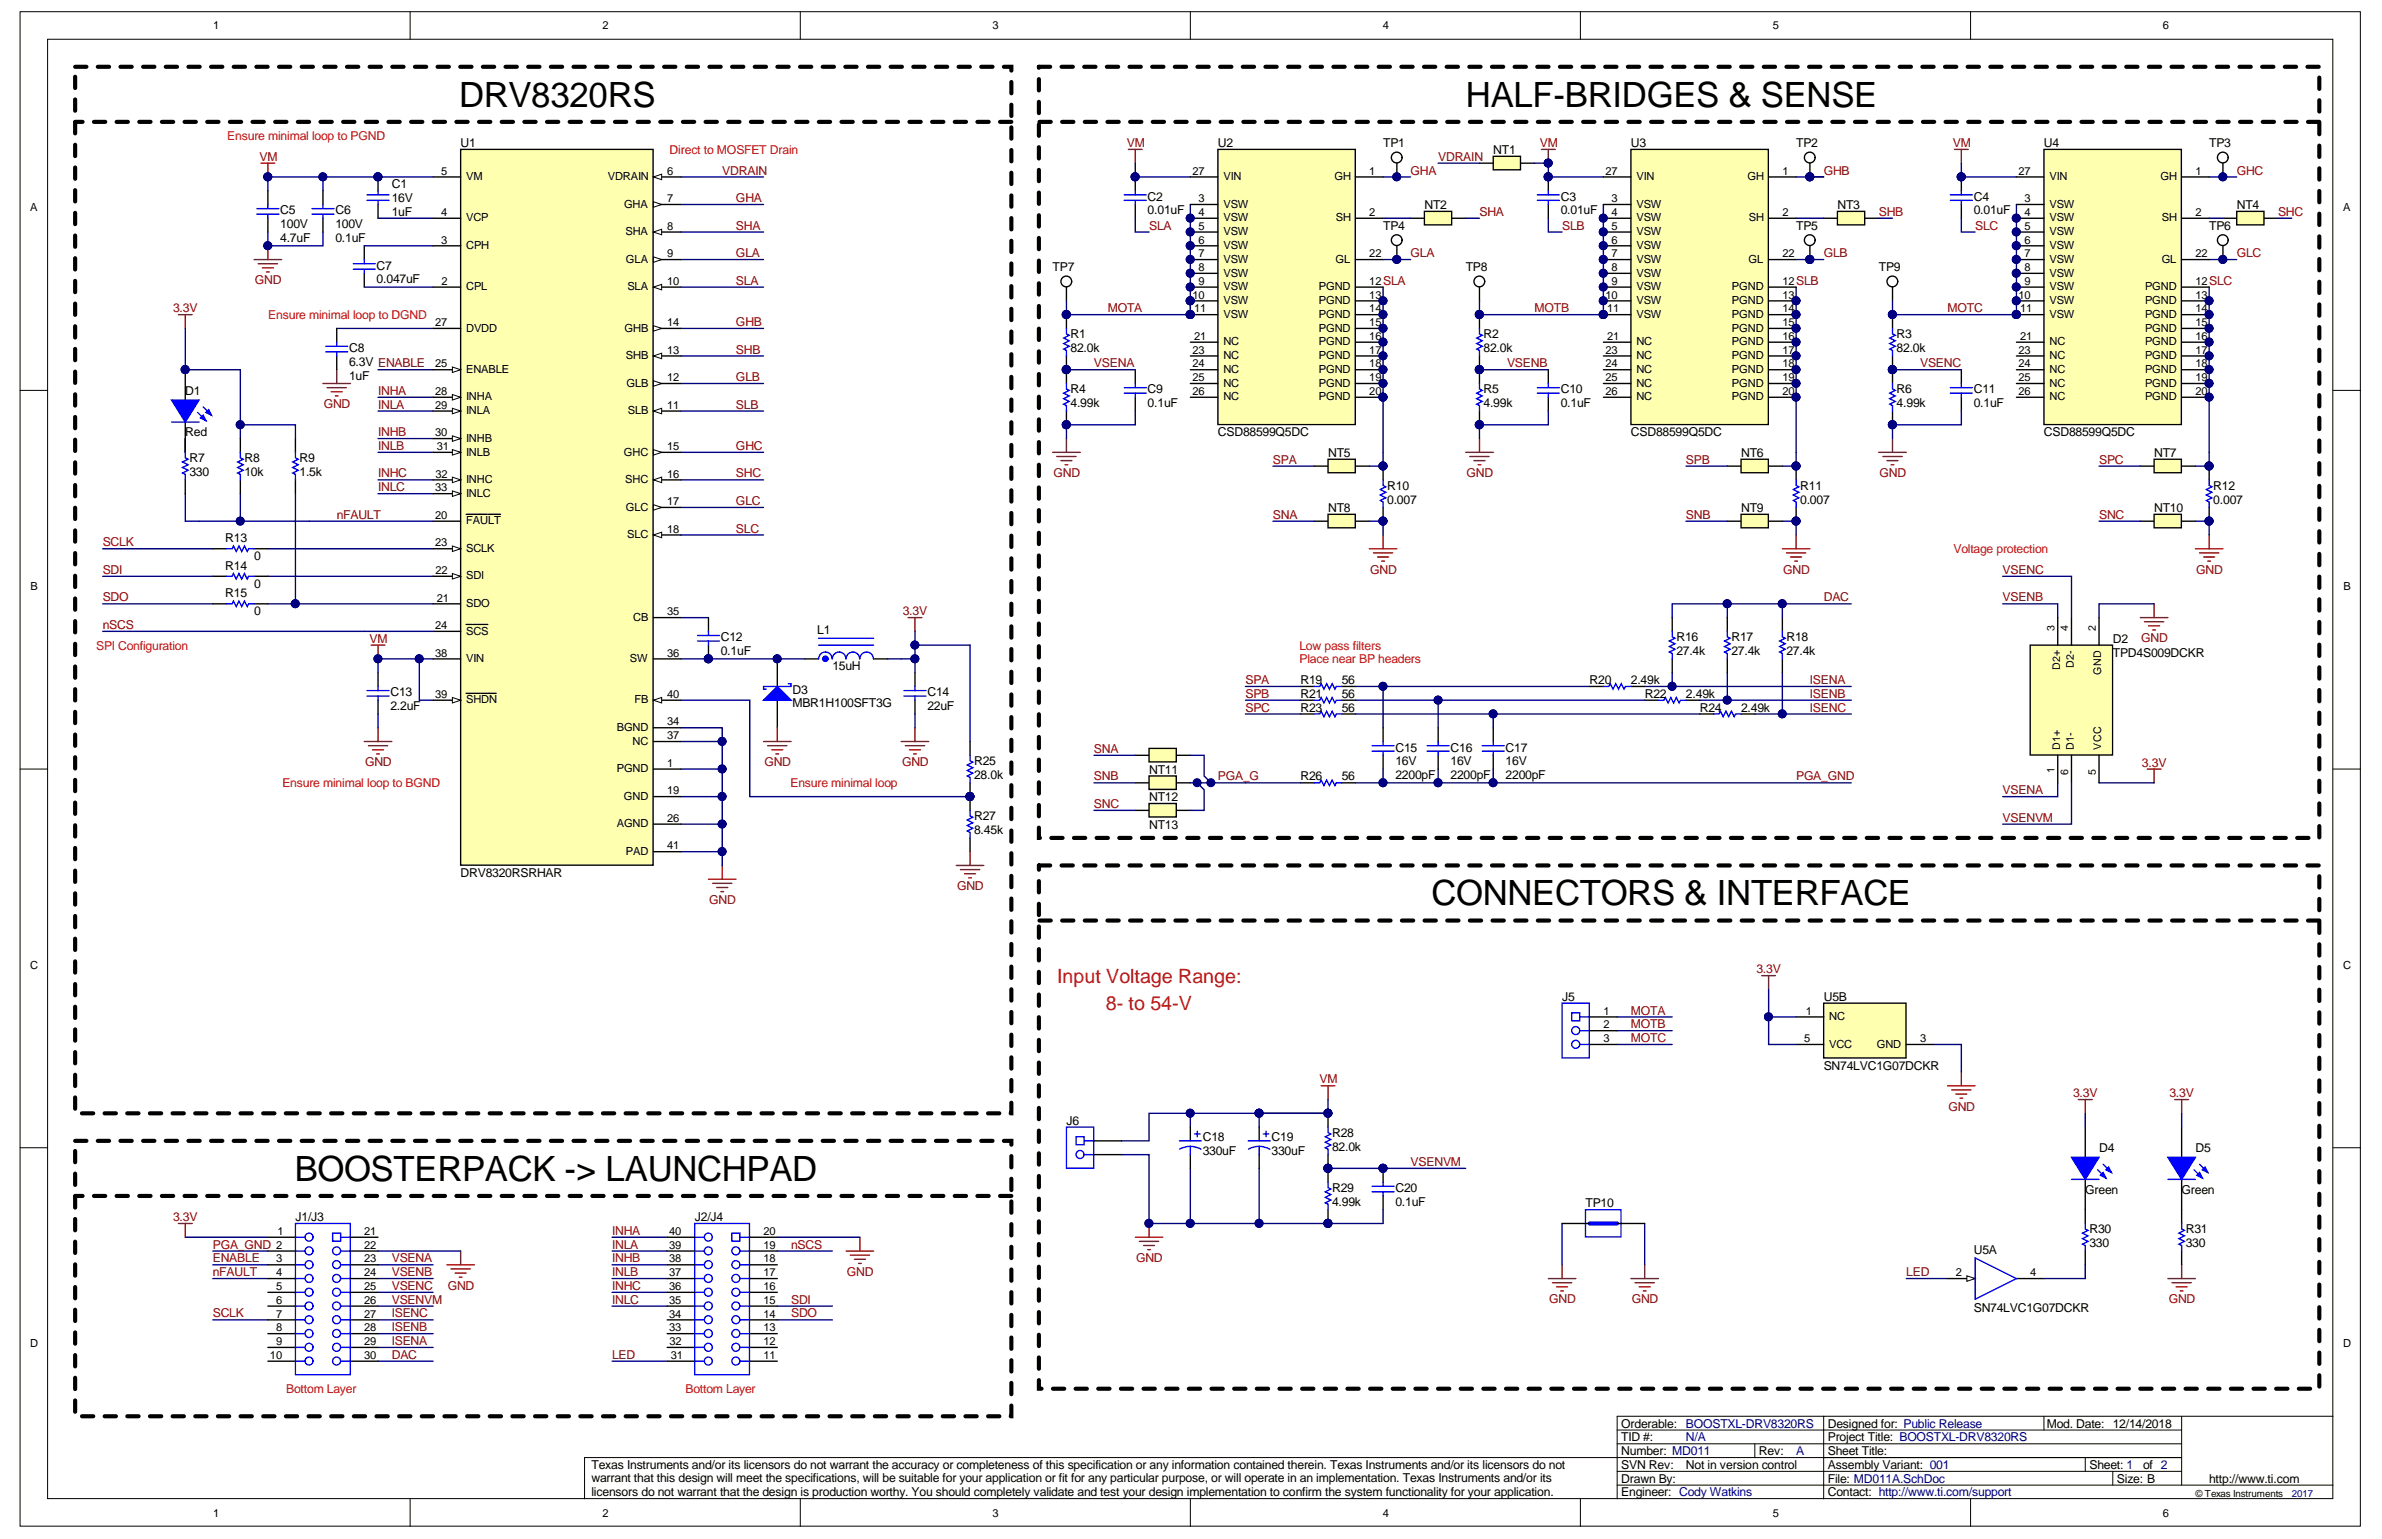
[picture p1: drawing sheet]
<svg xmlns="http://www.w3.org/2000/svg" width="432mm" height="279mm" viewBox="0 0 432 279" stroke-linecap="round" stroke-linejoin="round" font-family="sans-serif">
<defs><g id="words">
<g font-size="6.3">
<text x="83.2" y="19.3">DRV8320RS</text>
<text x="265.7" y="19.3">HALF-BRIDGES &amp; SENSE</text>
<text x="259.5" y="164.1">CONNECTORS &amp; INTERFACE</text>
<text x="53.4" y="214.1">BOOSTERPACK -&gt; LAUNCHPAD</text>
</g>
<g font-size="3.6" fill="#f00">
<text x="191.6" y="178.2">Input Voltage Range:</text>
<text x="200.5" y="183.1">8- to 54-V</text>
</g>
<g font-size="2.2" fill="#f00">
<text x="41.2" y="25.4">Ensure minimal loop to PGND</text>
<text x="121.4" y="27.9">Direct to MOSFET Drain</text>
<text x="48.6" y="57.9">Ensure minimal loop to DGND</text>
<text x="354.1" y="100.3">Voltage protection</text>
<text x="17.4" y="117.8">SPI Configuration</text>
<text x="235.6" y="117.8">Low pass filters</text>
<text x="235.6" y="120.3">Place near BP headers</text>
<text x="51.2" y="142.8">Ensure minimal loop to BGND</text>
<text x="143.3" y="142.8">Ensure minimal loop</text>
<text x="51.9" y="252.6">Bottom Layer</text>
<text x="124.3" y="252.6">Bottom Layer</text>
</g>
<g font-size="2.2" fill="#800000">
<text x="47" y="29.2">VM</text>
<text x="204.3" y="26.7">VM</text>
<text x="260.7" y="29.2">VDRAIN</text>
<text x="279.1" y="26.7">VM</text>
<text x="354" y="26.7">VM</text>
<text x="130.9" y="31.6">VDRAIN</text>
<text x="255.7" y="31.6">GHA</text>
<text x="330.6" y="31.6">GHB</text>
<text x="405.5" y="31.6">GHC</text>
<text x="133.4" y="36.6">GHA</text>
<text x="133.4" y="41.6">SHA</text>
<text x="208.3" y="41.6">SLA</text>
<text x="268.2" y="39.1">SHA</text>
<text x="283.2" y="41.6">SLB</text>
<text x="340.6" y="39.1">SHB</text>
<text x="358" y="41.6">SLC</text>
<text x="412.9" y="39.1">SHC</text>
<text x="133.4" y="46.6">GLA</text>
<text x="255.7" y="46.6">GLA</text>
<text x="330.6" y="46.6">GLB</text>
<text x="405.5" y="46.6">GLC</text>
<text x="46.2" y="51.6">GND</text>
<text x="133.4" y="51.6">SLA</text>
<text x="31.4" y="56.6">3.3V</text>
<text x="133.4" y="59.1">GHB</text>
<text x="200.8" y="56.6">MOTA</text>
<text x="278.2" y="56.6">MOTB</text>
<text x="353.1" y="56.6">MOTC</text>
<text x="133.4" y="64.1">SHB</text>
<text x="68.5" y="71.6">INHA</text>
<text x="133.4" y="69.1">GLB</text>
<text x="198.3" y="66.6">VSENA</text>
<text x="273.2" y="66.6">VSENB</text>
<text x="348.1" y="66.6">VSENC</text>
<text x="58.7" y="74">GND</text>
<text x="68.5" y="74.1">INLA</text>
<text x="133.4" y="74.1">SLB</text>
<text x="68.5" y="79.1">INHB</text>
<text x="68.5" y="81.6">INLB</text>
<text x="133.4" y="81.6">GHC</text>
<text x="68.5" y="86.6">INHC</text>
<text x="68.5" y="89.1">INLC</text>
<text x="133.4" y="86.6">SHC</text>
<text x="191" y="86.5">GND</text>
<text x="230.8" y="84.1">SPA</text>
<text x="265.8" y="86.5">GND</text>
<text x="305.6" y="84.1">SPB</text>
<text x="340.7" y="86.5">GND</text>
<text x="380.5" y="84.1">SPC</text>
<text x="61" y="94.1">nFAULT</text>
<text x="133.4" y="91.6">GLC</text>
<text x="230.8" y="94.1">SNA</text>
<text x="305.6" y="94.1">SNB</text>
<text x="380.5" y="94.1">SNC</text>
<text x="18.6" y="99.1">SCLK</text>
<text x="133.4" y="96.6">SLC</text>
<text x="18.6" y="104.1">SDI</text>
<text x="248.4" y="104">GND</text>
<text x="323.3" y="104">GND</text>
<text x="363" y="104.1">VSENC</text>
<text x="398.1" y="104">GND</text>
<text x="18.6" y="109">SDO</text>
<text x="163.7" y="111.5">3.3V</text>
<text x="330.6" y="109">DAC</text>
<text x="363" y="109">VSENB</text>
<text x="18.6" y="114">nSCS</text>
<text x="67" y="116.5">VM</text>
<text x="388.1" y="116.5">GND</text>
<text x="225.8" y="124">SPA</text>
<text x="328.1" y="124">ISENA</text>
<text x="225.8" y="126.5">SPB</text>
<text x="225.8" y="129">SPC</text>
<text x="328.1" y="129">ISENC</text>
<text x="328.1" y="126.5">ISENB</text>
<text x="198.3" y="136.5">SNA</text>
<text x="66.2" y="139">GND</text>
<text x="138.6" y="139">GND</text>
<text x="163.5" y="139">GND</text>
<text x="198.3" y="141.5">SNB</text>
<text x="220.8" y="141.5">PGA_G</text>
<text x="325.6" y="141.5">PGA_GND</text>
<text x="388.3" y="139">3.3V</text>
<text x="198.3" y="146.5">SNC</text>
<text x="363" y="144">VSENA</text>
<text x="363" y="149">VSENVM</text>
<text x="173.5" y="161.4">GND</text>
<text x="128.6" y="163.9">GND</text>
<text x="318.4" y="176.5">3.3V</text>
<text x="295.6" y="184">MOTA</text>
<text x="295.6" y="186.4">MOTB</text>
<text x="295.6" y="188.9">MOTC</text>
<text x="239.2" y="196.4">VM</text>
<text x="353.2" y="201.4">GND</text>
<text x="375.8" y="198.9">3.3V</text>
<text x="393.3" y="198.9">3.3V</text>
<text x="255.7" y="211.4">VSENVM</text>
<text x="31.4" y="221.4">3.3V</text>
<text x="38.6" y="226.4">PGA_GND 2</text>
<text x="111" y="223.9">INHA</text>
<text x="111" y="226.4">INLA</text>
<text x="143.4" y="226.4">nSCS</text>
<text x="38.6" y="228.9">ENABLE</text>
<text x="38.6" y="231.4">nFAULT</text>
<text x="71" y="231.4">VSENB</text>
<text x="71" y="233.9">VSENC</text>
<text x="71" y="228.9">VSENA</text>
<text x="81.2" y="233.8">GND</text>
<text x="111" y="228.9">INHB</text>
<text x="111" y="231.4">INLB</text>
<text x="111" y="233.9">INHC</text>
<text x="153.5" y="231.3">GND</text>
<text x="205.9" y="228.8">GND</text>
<text x="345.6" y="231.4">LED</text>
<text x="38.6" y="238.9">SCLK</text>
<text x="71" y="236.4">VSENVM</text>
<text x="71" y="238.9">ISENC</text>
<text x="111" y="236.4">INLC</text>
<text x="143.4" y="236.4">SDI</text>
<text x="143.4" y="238.9">SDO</text>
<text x="280.8" y="236.3">GND</text>
<text x="295.8" y="236.3">GND</text>
<text x="393.1" y="236.3">GND</text>
<text x="71" y="243.9">ISENA</text>
<text x="71" y="241.4">ISENB</text>
<text x="71" y="246.4">DAC</text>
<text x="111" y="246.4">LED</text>
</g>
<g font-size="2.2">
<text x="83.5" y="26.7">U1</text>
<text x="220.8" y="26.7">U2</text>
<text x="250.7" y="26.7">TP1</text>
<text x="270.7" y="27.9">NT1</text>
<text x="295.6" y="26.7">U3</text>
<text x="325.6" y="26.7">TP2</text>
<text x="370.5" y="26.7">U4</text>
<text x="400.5" y="26.7">TP3</text>
<text x="71" y="34.1">C1</text>
<text x="50.8" y="41.4">100V</text>
<text x="50.8" y="38.9">C5</text>
<text x="60.8" y="41.4">100V</text>
<text x="60.8" y="38.9">C6</text>
<text x="71" y="36.6">16V</text>
<text x="71" y="39.1">1uF</text>
<text x="208" y="38.9">0.01uF</text>
<text x="208" y="36.4">C2</text>
<text x="250.7" y="41.6">TP4</text>
<text x="258.2" y="37.9">NT2</text>
<text x="282.9" y="38.9">0.01uF</text>
<text x="282.9" y="36.4">C3</text>
<text x="325.6" y="41.6">TP5</text>
<text x="333.1" y="37.9">NT3</text>
<text x="357.8" y="38.9">0.01uF</text>
<text x="357.8" y="36.4">C4</text>
<text x="400.5" y="41.6">TP6</text>
<text x="405.5" y="37.9">NT4</text>
<text x="50.8" y="43.9">4.7uF</text>
<text x="60.8" y="43.9">0.1uF</text>
<text x="68.3" y="51.4">0.047uF</text>
<text x="68.3" y="48.9">C7</text>
<text x="190.8" y="49.1">TP7</text>
<text x="265.7" y="49.1">TP8</text>
<text x="340.6" y="49.1">TP9</text>
<text x="63.3" y="63.9">C8</text>
<text x="194.1" y="63.9">82.0k</text>
<text x="194.1" y="61.4">R1</text>
<text x="268.9" y="63.9">82.0k</text>
<text x="268.9" y="61.4">R2</text>
<text x="343.8" y="63.9">82.0k</text>
<text x="343.8" y="61.4">R3</text>
<text x="33.6" y="71.6">D1</text>
<text x="63.3" y="66.4">6.3V ENABLE</text>
<text x="63.3" y="68.9">1uF</text>
<text x="194.1" y="71.3">R4</text>
<text x="208" y="71.3">C9</text>
<text x="268.9" y="71.3">R5</text>
<text x="282.9" y="71.3">C10</text>
<text x="343.8" y="71.3">R6</text>
<text x="357.8" y="71.3">C11</text>
<text x="194.1" y="73.8">4.99k</text>
<text x="208" y="73.8">0.1uF</text>
<text x="268.9" y="73.8">4.99k</text>
<text x="282.9" y="73.8">0.1uF</text>
<text x="343.8" y="73.8">4.99k</text>
<text x="357.8" y="73.8">0.1uF</text>
<text x="33.6" y="79.1">Red</text>
<text x="34.3" y="83.8">R7</text>
<text x="44.3" y="83.8">R8</text>
<text x="54.3" y="83.8">R9</text>
<text x="220.8" y="79.1">CSD88599Q5DC</text>
<text x="240.7" y="82.8">NT5</text>
<text x="295.6" y="79.1">CSD88599Q5DC</text>
<text x="315.6" y="82.8">NT6</text>
<text x="370.5" y="79.1">CSD88599Q5DC</text>
<text x="390.5" y="82.8">NT7</text>
<text x="34.3" y="86.3">330</text>
<text x="44.3" y="86.3">10k</text>
<text x="54.3" y="86.3">1.5k</text>
<text x="251.5" y="88.8">R10</text>
<text x="326.3" y="88.8">R11</text>
<text x="401.2" y="88.8">R12</text>
<text x="240.7" y="92.8">NT8</text>
<text x="251.5" y="91.3">0.007</text>
<text x="315.6" y="92.8">NT9</text>
<text x="326.3" y="91.3">0.007</text>
<text x="390.5" y="92.8">NT10</text>
<text x="401.2" y="91.3">0.007</text>
<text x="40.8" y="98.3">R13</text>
<text x="46.1" y="101.6">0</text>
<text x="40.8" y="103.3">R14</text>
<text x="46.1" y="106.6">0</text>
<text x="40.8" y="108.3">R15</text>
<text x="46.1" y="111.5">0</text>
<text x="130.7" y="118.8">0.1uF</text>
<text x="130.7" y="116.3">C12</text>
<text x="148.1" y="115">L1</text>
<text x="303.9" y="118.8">27.4k</text>
<text x="303.9" y="116.3">R16</text>
<text x="313.9" y="118.8">27.4k</text>
<text x="313.9" y="116.3">R17</text>
<text x="323.8" y="118.8">27.4k</text>
<text x="323.8" y="116.3">R18</text>
<text x="383" y="116.5">D2</text>
<text x="383" y="119">TPD4S009DCKR</text>
<text x="143.7" y="125.8">D3</text>
<text x="150.9" y="121.5">15uH</text>
<text x="235.7" y="124">R19</text>
<text x="243.2" y="124">56</text>
<text x="288.2" y="124">R20</text>
<text x="295.6" y="124">2.49k</text>
<text x="70.8" y="128.8">2.2uF</text>
<text x="70.8" y="126.3">C13</text>
<text x="143.7" y="128.3">MBR1H100SFT3G</text>
<text x="168.1" y="128.8">22uF</text>
<text x="168.1" y="126.3">C14</text>
<text x="235.7" y="126.5">R21</text>
<text x="235.7" y="129">R23</text>
<text x="243.2" y="126.5">56</text>
<text x="243.2" y="129">56</text>
<text x="298.1" y="126.5">R22</text>
<text x="305.6" y="126.5">2.49k</text>
<text x="308.1" y="129">R24</text>
<text x="315.6" y="129">2.49k</text>
<text x="253" y="136.3">C15</text>
<text x="263" y="136.3">C16</text>
<text x="272.9" y="136.3">C17</text>
<text x="176.6" y="141.3">28.0k</text>
<text x="176.6" y="138.8">R25</text>
<text x="208.3" y="140.3">NT11</text>
<text x="235.7" y="141.5">R26</text>
<text x="243.2" y="141.5">56</text>
<text x="253" y="138.8">16V</text>
<text x="253" y="141.3">2200pF</text>
<text x="263" y="138.8">16V</text>
<text x="263" y="141.3">2200pF</text>
<text x="272.9" y="138.8">16V</text>
<text x="272.9" y="141.3">2200pF</text>
<text x="176.6" y="148.7">R27</text>
<text x="208.3" y="145.3">NT12</text>
<text x="176.6" y="151.2">8.45k</text>
<text x="208.3" y="150.2">NT13</text>
<text x="83.5" y="159">DRV8320RSRHAR</text>
<text x="283.2" y="181.5">J5</text>
<text x="330.6" y="181.5">U5B</text>
<text x="330.6" y="193.9">SN74LVC1G07DCKR</text>
<text x="193.3" y="203.9">J6</text>
<text x="218" y="209.4">330uF</text>
<text x="218" y="206.9">C18</text>
<text x="230.5" y="209.4">330uF</text>
<text x="230.5" y="206.9">C19</text>
<text x="241.5" y="208.7">82.0k</text>
<text x="241.5" y="206.2">R28</text>
<text x="380.5" y="208.9">D4</text>
<text x="398" y="208.9">D5</text>
<text x="53.6" y="221.4">J1/J3</text>
<text x="125.9" y="221.4">J2/J4</text>
<text x="241.5" y="218.7">4.99k</text>
<text x="241.5" y="216.2">R29</text>
<text x="253" y="218.7">0.1uF</text>
<text x="253" y="216.2">C20</text>
<text x="287.4" y="218.9">TP10</text>
<text x="378" y="216.4">Green</text>
<text x="395.5" y="216.4">Green</text>
<text x="357.8" y="227.4">U5A</text>
<text x="378.8" y="226.1">330</text>
<text x="378.8" y="223.7">R30</text>
<text x="396.2" y="226.1">330</text>
<text x="396.2" y="223.7">R31</text>
<text x="357.8" y="237.9">SN74LVC1G07DCKR</text>
<text x="293.9" y="263.8">Number: MD011</text>
<text x="293.9" y="261.4">TID #:</text>
<text x="293.9" y="258.9">Orderable:</text>
<text x="318.9" y="263.8">Rev:</text>
<text x="331.3" y="263.8">Sheet Title:</text>
<text x="331.3" y="261.4">Project Title: BOOSTXL-DRV8320RS</text>
<text x="331.3" y="258.9">Designed for: Public Release</text>
<text x="371" y="258.9">Mod. Date: 12/14/2018</text>
<text x="107.2" y="266.3">Texas Instruments and/or its licensors do not warrant the accuracy or completeness of this specification or any information contained therein. Texas Instruments and/or its licensors do not</text>
<text x="107.2" y="268.7">warrant that this design will meet the specifications, will be suitable for your application or fit for any particular purpose, or will operate in an implementation. Texas Instruments and/or its</text>
<text x="293.9" y="268.8">Drawn By:</text>
<text x="293.9" y="266.3">SVN Rev:</text>
<text x="305.6" y="266.3">Not in version control</text>
<text x="331.3" y="268.8">File: MD011A.SchDoc</text>
<text x="331.3" y="266.3">Assembly Variant: 001</text>
<text x="378.8" y="266.3">Sheet: 1</text>
<text x="383.7" y="268.8">Size: B</text>
<text x="388.5" y="266.3">of 2</text>
<text x="400.5" y="268.8">http://www.ti.com</text>
<text x="107.2" y="271.2">licensors do not warrant that the design is production worthy. You should completely validate and test your design implementation to confirm the system functionality for your application.</text>
<text x="293.9" y="271.3">Engineer: Cody Watkins</text>
<text x="331.3" y="271.3">Contact: http://www.ti.com/support</text>
</g>
<g font-size="2.2" fill="#000080">
<text x="305.6" y="261.4">N/A</text>
<text x="305.6" y="258.9">BOOSTXL-DRV8320RS</text>
<text x="325.6" y="263.8">A</text>
</g>
<g font-size="2">
<text x="38.7" y="5.3">1</text>
<text x="109.2" y="5.3">2</text>
<text x="179.9" y="5.3">3</text>
<text x="250.6" y="5.3">4</text>
<text x="321.4" y="5.3">5</text>
<text x="392.1" y="5.3">6</text>
<text x="80" y="31.7">5</text>
<text x="84.5" y="32.7">VM</text>
<text x="110.2" y="32.7">VDRAIN</text>
<text x="120.9" y="31.7">6</text>
<text x="216.2" y="31.7">27</text>
<text x="221.8" y="32.7">VIN</text>
<text x="241.9" y="32.7">GH</text>
<text x="248.2" y="31.7">1</text>
<text x="291" y="31.7">27</text>
<text x="296.6" y="32.7">VIN</text>
<text x="316.8" y="32.7">GH</text>
<text x="323.1" y="31.7">1</text>
<text x="365.9" y="31.7">27</text>
<text x="371.5" y="32.7">VIN</text>
<text x="391.7" y="32.7">GH</text>
<text x="398" y="31.7">1</text>
<text x="5.5" y="38.3">A</text>
<text x="80" y="39.2">4</text>
<text x="84.5" y="40.2">VCP</text>
<text x="113.1" y="37.7">GHA</text>
<text x="120.9" y="36.7">7</text>
<text x="120.9" y="41.7">8</text>
<text x="217.3" y="36.7">3</text>
<text x="217.3" y="39.2">4</text>
<text x="217.3" y="41.7">5</text>
<text x="221.8" y="37.7">VSW</text>
<text x="221.8" y="40.2">VSW</text>
<text x="242.2" y="40.2">SH</text>
<text x="248.2" y="39.2">2</text>
<text x="292.1" y="36.7">3</text>
<text x="292.1" y="39.2">4</text>
<text x="292.1" y="41.7">5</text>
<text x="296.6" y="37.7">VSW</text>
<text x="296.6" y="40.2">VSW</text>
<text x="317" y="40.2">SH</text>
<text x="323.1" y="39.2">2</text>
<text x="367" y="36.7">3</text>
<text x="367" y="39.2">4</text>
<text x="367" y="41.7">5</text>
<text x="371.5" y="37.7">VSW</text>
<text x="371.5" y="40.2">VSW</text>
<text x="391.9" y="40.2">SH</text>
<text x="398" y="39.2">2</text>
<text x="424.8" y="38.3">A</text>
<text x="80" y="44.2">3</text>
<text x="84.5" y="45.2">CPH</text>
<text x="113.4" y="42.7">SHA</text>
<text x="113.5" y="47.6">GLA</text>
<text x="120.9" y="46.6">9</text>
<text x="217.3" y="44.2">6</text>
<text x="217.3" y="46.6">7</text>
<text x="221.8" y="42.7">VSW</text>
<text x="221.8" y="45.2">VSW</text>
<text x="221.8" y="47.6">VSW</text>
<text x="242.1" y="47.6">GL</text>
<text x="248.2" y="46.6">22</text>
<text x="292.1" y="44.2">6</text>
<text x="292.1" y="46.6">7</text>
<text x="296.6" y="42.7">VSW</text>
<text x="296.6" y="45.2">VSW</text>
<text x="296.6" y="47.6">VSW</text>
<text x="317" y="47.6">GL</text>
<text x="323.1" y="46.6">22</text>
<text x="367" y="44.2">6</text>
<text x="367" y="46.6">7</text>
<text x="371.5" y="42.7">VSW</text>
<text x="371.5" y="45.2">VSW</text>
<text x="371.5" y="47.6">VSW</text>
<text x="391.9" y="47.6">GL</text>
<text x="398" y="46.6">22</text>
<text x="80" y="51.6">2</text>
<text x="84.5" y="52.6">CPL</text>
<text x="113.7" y="52.6">SLA</text>
<text x="120.9" y="51.6">10</text>
<text x="217.3" y="49.1">8</text>
<text x="217.3" y="51.6">9</text>
<text x="221.8" y="50.1">VSW</text>
<text x="221.8" y="52.6">VSW</text>
<text x="239.1" y="52.6">PGND</text>
<text x="248.2" y="51.6">12SLA</text>
<text x="292.1" y="49.1">8</text>
<text x="292.1" y="51.6">9</text>
<text x="296.6" y="50.1">VSW</text>
<text x="296.6" y="52.6">VSW</text>
<text x="314" y="52.6">PGND</text>
<text x="323.1" y="51.6">12SLB</text>
<text x="367" y="49.1">8</text>
<text x="367" y="51.6">9</text>
<text x="371.5" y="50.1">VSW</text>
<text x="371.5" y="52.6">VSW</text>
<text x="388.8" y="52.6">PGND</text>
<text x="398" y="51.6">12SLC</text>
<text x="78.9" y="59.1">27</text>
<text x="120.9" y="59.1">14</text>
<text x="216.2" y="54.1">10</text>
<text x="216.5" y="56.6">11</text>
<text x="221.8" y="55.1">VSW</text>
<text x="221.8" y="57.6">VSW</text>
<text x="239.1" y="55.1">PGND</text>
<text x="239.1" y="57.6">PGND</text>
<text x="248.2" y="54.1">13</text>
<text x="248.2" y="56.6">14</text>
<text x="248.2" y="59.1">15</text>
<text x="291" y="54.1">10</text>
<text x="291.3" y="56.6">11</text>
<text x="296.6" y="55.1">VSW</text>
<text x="296.6" y="57.6">VSW</text>
<text x="314" y="55.1">PGND</text>
<text x="314" y="57.6">PGND</text>
<text x="323.1" y="54.1">13</text>
<text x="323.1" y="56.6">14</text>
<text x="323.1" y="59.1">15</text>
<text x="365.9" y="54.1">10</text>
<text x="366.2" y="56.6">11</text>
<text x="371.5" y="55.1">VSW</text>
<text x="371.5" y="57.6">VSW</text>
<text x="388.8" y="55.1">PGND</text>
<text x="388.8" y="57.6">PGND</text>
<text x="398" y="54.1">13</text>
<text x="398" y="56.6">14</text>
<text x="398" y="59.1">15</text>
<text x="84.5" y="60.1">DVDD</text>
<text x="113.2" y="60.1">GHB</text>
<text x="113.5" y="65.1">SHB</text>
<text x="120.9" y="64.1">13</text>
<text x="216.2" y="64.1">23</text>
<text x="216.5" y="61.6">21</text>
<text x="221.8" y="62.6">NC</text>
<text x="221.8" y="65.1">NC</text>
<text x="239.1" y="60.1">PGND</text>
<text x="239.1" y="62.6">PGND</text>
<text x="239.1" y="65.1">PGND</text>
<text x="248.2" y="61.6">16</text>
<text x="248.2" y="64.1">17</text>
<text x="291" y="64.1">23</text>
<text x="291.3" y="61.6">21</text>
<text x="296.6" y="62.6">NC</text>
<text x="296.6" y="65.1">NC</text>
<text x="314" y="60.1">PGND</text>
<text x="314" y="62.6">PGND</text>
<text x="314" y="65.1">PGND</text>
<text x="323.1" y="61.6">16</text>
<text x="323.1" y="64.1">17</text>
<text x="365.9" y="64.1">23</text>
<text x="366.2" y="61.6">21</text>
<text x="371.5" y="62.6">NC</text>
<text x="371.5" y="65.1">NC</text>
<text x="388.8" y="60.1">PGND</text>
<text x="388.8" y="62.6">PGND</text>
<text x="388.8" y="65.1">PGND</text>
<text x="398" y="61.6">16</text>
<text x="398" y="64.1">17</text>
<text x="78.9" y="66.6">25</text>
<text x="78.9" y="71.6">28</text>
<text x="84.5" y="67.6">ENABLE</text>
<text x="113.6" y="70.1">GLB</text>
<text x="120.9" y="69.1">12</text>
<text x="216.2" y="66.6">24</text>
<text x="216.2" y="69.1">25</text>
<text x="216.2" y="71.6">26</text>
<text x="221.8" y="67.6">NC</text>
<text x="221.8" y="70.1">NC</text>
<text x="239.1" y="67.6">PGND</text>
<text x="239.1" y="70.1">PGND</text>
<text x="248.2" y="66.6">18</text>
<text x="248.2" y="69.1">19</text>
<text x="248.2" y="71.6">20</text>
<text x="291" y="66.6">24</text>
<text x="291" y="69.1">25</text>
<text x="291" y="71.6">26</text>
<text x="296.6" y="67.6">NC</text>
<text x="296.6" y="70.1">NC</text>
<text x="314" y="67.6">PGND</text>
<text x="314" y="70.1">PGND</text>
<text x="323.1" y="66.6">18</text>
<text x="323.1" y="69.1">19</text>
<text x="323.1" y="71.6">20</text>
<text x="365.9" y="66.6">24</text>
<text x="365.9" y="69.1">25</text>
<text x="365.9" y="71.6">26</text>
<text x="371.5" y="67.6">NC</text>
<text x="371.5" y="70.1">NC</text>
<text x="388.8" y="67.6">PGND</text>
<text x="388.8" y="70.1">PGND</text>
<text x="398" y="66.6">18</text>
<text x="398" y="69.1">19</text>
<text x="398" y="71.6">20</text>
<text x="78.9" y="74.1">29</text>
<text x="84.5" y="72.6">INHA</text>
<text x="84.5" y="75.1">INLA</text>
<text x="113.8" y="75.1">SLB</text>
<text x="120.9" y="74.1">11</text>
<text x="221.8" y="72.6">NC</text>
<text x="239.1" y="72.6">PGND</text>
<text x="296.6" y="72.6">NC</text>
<text x="314" y="72.6">PGND</text>
<text x="371.5" y="72.6">NC</text>
<text x="388.8" y="72.6">PGND</text>
<text x="78.9" y="79.1">30</text>
<text x="79.2" y="81.6">31</text>
<text x="84.5" y="80.1">INHB</text>
<text x="84.5" y="82.6">INLB</text>
<text x="113.1" y="82.6">GHC</text>
<text x="120.9" y="81.6">15</text>
<text x="78.9" y="89.1">33</text>
<text x="78.9" y="86.6">32</text>
<text x="84.5" y="87.6">INHC</text>
<text x="113.4" y="87.6">SHC</text>
<text x="120.9" y="86.6">16</text>
<text x="78.9" y="94.1">20</text>
<text x="84.5" y="90.1">INLC</text>
<text x="84.5" y="95.1">FAULT</text>
<text x="113.5" y="92.6">GLC</text>
<text x="120.9" y="91.6">17</text>
<text x="78.9" y="99.1">23</text>
<text x="84.5" y="100.1">SCLK</text>
<text x="113.7" y="97.6">SLC</text>
<text x="120.9" y="96.6">18</text>
<text x="5.5" y="106.9">B</text>
<text x="78.9" y="104.1">22</text>
<text x="84.5" y="105.1">SDI</text>
<text x="424.8" y="106.9">B</text>
<text x="79.2" y="109.1">21</text>
<text x="84.5" y="110.1">SDO</text>
<text x="114.8" y="112.6">CB</text>
<text x="120.9" y="111.6">35</text>
<text x="78.9" y="114.1">24</text>
<text x="78.9" y="119.1">38</text>
<text x="84.5" y="115.1">SCS</text>
<text x="120.9" y="119.1">36</text>
<text x="84.5" y="120.1">VIN</text>
<text x="114.2" y="120.1">SW</text>
<text x="78.9" y="126.5">39</text>
<text x="84.5" y="127.5">SHDN</text>
<text x="115" y="127.5">FB</text>
<text x="120.9" y="131.5">34</text>
<text x="120.9" y="126.5">40</text>
<text x="111.8" y="132.5">BGND</text>
<text x="114.7" y="135">NC</text>
<text x="120.9" y="134">37</text>
<text x="111.8" y="140">PGND</text>
<text x="120.9" y="139">1</text>
<text x="113.1" y="145">GND</text>
<text x="120.9" y="149">26</text>
<text x="120.9" y="144">19</text>
<text x="111.8" y="150">AGND</text>
<text x="113.5" y="155">PAD</text>
<text x="120.9" y="154">41</text>
<text x="5.5" y="175.6">C</text>
<text x="424.8" y="175.6">C</text>
<text x="290.7" y="184">1</text>
<text x="327.4" y="184">1</text>
<text x="331.6" y="185">NC</text>
<text x="290.7" y="186.5">2</text>
<text x="290.7" y="189">3</text>
<text x="327.1" y="189">5</text>
<text x="331.6" y="190">VCC</text>
<text x="340.2" y="190">GND</text>
<text x="348.1" y="189">3</text>
<text x="50.3" y="223.9">1</text>
<text x="66" y="223.9">21</text>
<text x="66" y="226.4">22</text>
<text x="121.3" y="226.4">39</text>
<text x="121.3" y="223.9">40</text>
<text x="138.4" y="223.9">20</text>
<text x="138.4" y="226.4">19</text>
<text x="50" y="228.9">3</text>
<text x="50" y="233.9">5</text>
<text x="50" y="231.4">4</text>
<text x="66" y="228.9">23</text>
<text x="66" y="231.4">24</text>
<text x="66" y="233.9">25</text>
<text x="121.3" y="228.9">38</text>
<text x="121.3" y="233.9">36</text>
<text x="121.3" y="231.4">37</text>
<text x="138.4" y="228.9">18</text>
<text x="138.4" y="231.4">17</text>
<text x="138.4" y="233.9">16</text>
<text x="354.6" y="231.4">2</text>
<text x="368" y="231.4">4</text>
<text x="50" y="236.4">6</text>
<text x="50" y="238.9">7</text>
<text x="66" y="236.4">26</text>
<text x="66" y="238.9">27</text>
<text x="121.3" y="236.4">35</text>
<text x="121.3" y="238.9">34</text>
<text x="138.4" y="236.4">15</text>
<text x="138.4" y="238.9">14</text>
<text x="5.5" y="244.3">D</text>
<text x="50" y="241.4">8</text>
<text x="50" y="243.9">9</text>
<text x="66" y="241.4">28</text>
<text x="66" y="243.9">29</text>
<text x="121.3" y="241.4">33</text>
<text x="121.4" y="243.9">32</text>
<text x="138.4" y="241.4">13</text>
<text x="138.4" y="243.9">12</text>
<text x="424.8" y="244.3">D</text>
<text x="48.9" y="246.4">10</text>
<text x="66" y="246.4">30</text>
<text x="121.6" y="246.4">31</text>
<text x="138.4" y="246.4">11</text>
<text x="38.7" y="275">1</text>
<text x="109.2" y="275">2</text>
<text x="179.9" y="275">3</text>
<text x="250.6" y="275">4</text>
<text x="321.4" y="275">5</text>
<text x="392.1" y="275">6</text>
</g>
<g font-size="1.9">
<text x="372.4" y="114.5" transform="rotate(-90 372.4 114.5)">3</text>
<text x="374.9" y="114.5" transform="rotate(-90 374.9 114.5)">4</text>
<text x="379.9" y="114.5" transform="rotate(-90 379.9 114.5)">2</text>
<text x="373.4" y="121.5" transform="rotate(-90 373.4 121.5)">D2+</text>
<text x="375.9" y="121.1" transform="rotate(-90 375.9 121.1)">D2-</text>
<text x="380.9" y="122.4" transform="rotate(-90 380.9 122.4)">GND</text>
<text x="373.4" y="136" transform="rotate(-90 373.4 136)">D1+</text>
<text x="375.9" y="136" transform="rotate(-90 375.9 136)">D1-</text>
<text x="380.9" y="136" transform="rotate(-90 380.9 136)">VCC</text>
<text x="372.4" y="140.2" transform="rotate(-90 372.4 140.2)">1</text>
<text x="374.9" y="140.5" transform="rotate(-90 374.9 140.5)">6</text>
<text x="379.9" y="140.5" transform="rotate(-90 379.9 140.5)">5</text>
</g>
<text font-size="1.8" x="398" y="271.4">© Texas Instruments</text>
<text font-size="1.8" fill="#000080" x="415.4" y="271.4">2017</text>
</g></defs>
<g fill="#fff" stroke="#000" stroke-width=".18">
<path d="M3.6 2.1h424.3v274.6h-424.3z"/>
<path d="M8.6 7.1h414.3v264.6h-414.3z"/>
</g>
<g fill="none" stroke="#000" stroke-width=".18">
<path d="M74.3 2.1v5M145.1 2.1v5M215.8 2.1v5M286.5 2.1v5M357.2 2.1v5M3.6 70.8h5M422.9 70.8h5M3.6 139.4h5M422.9 139.4h5M3.6 208.1h5M422.9 208.1h5M293.2 259.3h102.3"/>
<path d="M330.6 256.8h-37.4v15M370.5 256.8v2.5M395.5 256.8v12.5M422.9 256.8h-92.3v15M74.3 271.8v5M145.1 271.8v5M215.8 271.8v5M286.5 271.8v5M293.2 269.3h129.7M293.2 266.8h102.3M293.2 261.8h102.3M318.1 261.8v2.5"/>
<path d="M357.2 271.8v5M378 264.3v2.5M383 266.8v2.5M395.5 264.3h-289.5v7.5"/>
</g>
<path d="M388 84.5h2.5M395.5 84.5h2.5M400.5 84.5v2.5M400.5 92v2.5" fill="none" stroke="#000" stroke-width=".25"/>
<g fill="#000080" stroke="#000080" stroke-width=".18">
<circle cx="400.4" cy="84.5" r=".72"/>
<circle cx="400.4" cy="94.5" r=".72"/>
</g>
<path d="M400.5 87v1l.5 .3-1 .5 1 .5-1 .5 1 .5-1 .5 .5 .2v1" fill="none" stroke="#00f" stroke-width=".25"/>
<path d="M354.3 27.1h2.5M355.5 27.1v2.5M398 99.5h5M400.5 97v2.5M398.7 100.2h3.5M399.5 101h2M400.2 101.7h.5" fill="none" stroke="#800000" stroke-width=".25"/>
<path d="M398 94.5h2.5v2.5M398 84.5h2.5" fill="none" stroke="#000080" stroke-width=".25"/>
<path d="M390.5 83.3h4.9v2.4h-4.9z" fill="#ffffb0" stroke="#000" stroke-width=".25"/>
<path d="M388 94.5h2.5M395.5 94.5h2.5" fill="none" stroke="#000" stroke-width=".25"/>
<path d="M390.5 93.3h4.9v2.4h-4.9z" fill="#ffffb0" stroke="#000" stroke-width=".25"/>
<path d="M403 39.6h2.5M410.5 39.6h2.4" fill="none" stroke="#000" stroke-width=".25"/>
<path d="M405.5 38.3h4.9v2.5h-4.9z" fill="#ffffb0" stroke="#000" stroke-width=".25"/>
<path d="M323.1 84.5h2.5M323.1 94.5h2.5v2.5M380.5 84.5h7.5M380.5 94.5h7.5" fill="none" stroke="#000080" stroke-width=".25"/>
<path d="M313.1 84.5h2.5M320.6 84.5h2.5M325.6 84.5v2.5M325.6 92v2.5" fill="none" stroke="#000" stroke-width=".25"/>
<g fill="#000080" stroke="#000080" stroke-width=".18">
<circle cx="325.6" cy="84.5" r=".72"/>
<circle cx="325.6" cy="94.5" r=".72"/>
<circle cx="280.6" cy="29.6" r=".72"/>
</g>
<path d="M325.6 87v1l.5 .3-1 .5 1 .5-1 .5 1 .5-1 .5 .5 .2v1" fill="none" stroke="#00f" stroke-width=".25"/>
<path d="M279.4 27.1h2.5M280.7 27.1v2.5M323.1 99.5h5M325.6 97v2.5M323.8 100.2h3.5M324.6 101h2M325.3 101.7h.5" fill="none" stroke="#800000" stroke-width=".25"/>
<path d="M315.6 83.3h5v2.4h-5z" fill="#ffffb0" stroke="#000" stroke-width=".25"/>
<path d="M313.1 94.5h2.5M320.6 94.5h2.5" fill="none" stroke="#000" stroke-width=".25"/>
<path d="M315.6 93.3h5v2.4h-5z" fill="#ffffb0" stroke="#000" stroke-width=".25"/>
<path d="M330.6 39.6h2.5M338.1 39.6h2.5" fill="none" stroke="#000" stroke-width=".25"/>
<path d="M333.1 38.3h4.9v2.5h-4.9z" fill="#ffffb0" stroke="#000" stroke-width=".25"/>
<path d="M248.2 84.5h2.5M248.2 94.5h2.5v2.5M305.6 84.5h7.5M305.6 94.5h7.5" fill="none" stroke="#000080" stroke-width=".25"/>
<path d="M238.2 94.5h2.5M245.7 94.5h2.5M250.7 84.5v2.5M250.7 92v2.5" fill="none" stroke="#000" stroke-width=".25"/>
<g fill="#000080" stroke="#000080" stroke-width=".18">
<circle cx="250.7" cy="84.5" r=".72"/>
<circle cx="250.7" cy="94.5" r=".72"/>
</g>
<path d="M250.7 87v1l.5 .3-1 .5 1 .5-1 .5 1 .5-1 .5 .5 .2v1" fill="none" stroke="#00f" stroke-width=".25"/>
<path d="M204.5 27.1h2.5M205.8 27.1v2.5M248.2 99.5h5M250.7 97v2.5M249 100.2h3.5M249.7 101h2M250.5 101.7h.5" fill="none" stroke="#800000" stroke-width=".25"/>
<path d="M240.7 93.3h5v2.4h-5z" fill="#ffffb0" stroke="#000" stroke-width=".25"/>
<path d="M255.7 39.6h2.5M263.2 39.6h2.5" fill="none" stroke="#000" stroke-width=".25"/>
<path d="M258.2 38.3h5v2.5h-5z" fill="#ffffb0" stroke="#000" stroke-width=".25"/>
<g fill="none" stroke="#000080" stroke-width=".25">
<path d="M58.5 32.1v2.5M68.5 39.6h10M78.5 32.1h-29.9v2.5M123.4 32.1h15M123.4 37.1h15M48.6 42.1v2.5h9.9v-2.5M61 59.5h17.5M66 44.6h12.5M66 52.1h12.5M123.4 59.5h15M123.4 42.1h15M123.4 47.1h15"/>
<path d="M68.5 67h10M68.5 72h10M68.5 74.5h10M68.5 79.5h10M123.4 64.5h15M123.4 69.5h15M193.3 67h12.5M205.8 74.5v2.5h-12.5v2.5M268.2 67h12.5M280.7 74.5v2.5h-12.5v2.5M343.1 67h12.4M355.5 74.5v2.5h-12.4v2.5"/>
<path d="M48.6 99.5h29.9M68.5 82h10M68.5 87h10M68.5 89.5h10M123.4 82h15M123.4 87h15M123.4 92h15M230.8 84.5h7.4M230.8 94.5h7.4M250.7 82v2.5M325.6 82v2.5M400.5 82v2.5"/>
<path d="M18.6 114.5h47.4M48.6 104.5h29.9M123.4 132h7.5v24.9M123.4 134.5h7.5M123.4 139.4h7.5M123.4 144.4h7.5M123.4 149.4h7.5M123.4 154.4h7.5"/>
</g>
<path d="M13.6 12.1h169.7v189.8h-169.7v-189.8M188.3 12.1h232.1v139.8h-232.1v-139.8M183.3 22.1h-169.7M420.4 22.1h-232.1M13.6 206.9h169.7v49.9h-169.7v-49.9M183.3 216.8h-169.7" fill="none" stroke="#000" stroke-width=".75" stroke-dasharray="2.1 2.1"/>
<g fill="none" stroke="#000" stroke-width=".25">
<path d="M66 44.6v2.5M66 49.6v2.5M193.3 57.1v2.4M268.2 57.1v2.4M343.1 57.1v2.4M53.6 79.5v2.5M193.3 64.5v5M193.3 74.5v2.5M205.8 67v2.5M205.8 72v2.5M268.2 64.5v5M268.2 74.5v2.5"/>
<path d="M280.7 67v2.5M280.7 72v2.5M343.1 64.5v5M343.1 74.5v2.5M355.5 67v2.5M355.5 72v2.5M53.6 87v2.5"/>
</g>
<g fill="#000080" stroke="#000080" stroke-width=".18">
<circle cx="193.3" cy="67" r=".72"/>
<circle cx="193.3" cy="77" r=".72"/>
<circle cx="268.2" cy="67" r=".72"/>
<circle cx="268.2" cy="77" r=".72"/>
<circle cx="343" cy="67" r=".72"/>
<circle cx="343" cy="77" r=".72"/>
<circle cx="68.5" cy="32.1" r=".72"/>
<circle cx="58.5" cy="32.1" r=".72"/>
<circle cx="48.5" cy="32.1" r=".72"/>
<circle cx="48.5" cy="44.5" r=".72"/>
<circle cx="250.7" cy="84.5" r=".72"/>
<circle cx="325.6" cy="84.5" r=".72"/>
<circle cx="400.4" cy="84.5" r=".72"/>
<circle cx="130.9" cy="134.4" r=".72"/>
<circle cx="130.9" cy="139.4" r=".72"/>
<circle cx="130.9" cy="144.4" r=".72"/>
<circle cx="130.9" cy="149.4" r=".72"/>
<circle cx="130.9" cy="154.4" r=".72"/>
<circle cx="193.3" cy="57" r=".72"/>
<circle cx="268.2" cy="57" r=".72"/>
<circle cx="343" cy="57" r=".72"/>
</g>
<g fill="none" stroke="#00f" stroke-width=".25">
<path d="M64 47.8h4M64 48.8h4M66 47.1v.7M66 48.8v.8M193.3 59.5v1l.5 .3-1 .5 1 .5-1 .5 1 .5-1 .5 .5 .2v1M268.2 59.5v1l.5 .3-1 .5 1 .5-1 .5 1 .5-1 .5 .5 .2v1M343.1 59.5v1l.5 .3-1 .5 1 .5-1 .5 1 .5-1 .5 .5 .2v1M193.3 69.5v1l.5 .3-1 .5 1 .5-1 .5 1 .5-1 .5 .5 .2v1M203.8 70.3h4M203.8 71.3h4M205.8 69.5v.8M205.8 71.3v.7"/>
<path d="M268.2 69.5v1l.5 .3-1 .5 1 .5-1 .5 1 .5-1 .5 .5 .2v1M278.7 70.3h4M278.7 71.3h4M280.7 69.5v.8M280.7 71.3v.7M343.1 69.5v1l.5 .3-1 .5 1 .5-1 .5 1 .5-1 .5 .5 .2v1M353.5 70.3h4M353.5 71.3h4M355.5 69.5v.8M355.5 71.3v.7M53.6 82v1l.5 .3-1 .5 1 .5-1 .5 1 .5-1 .5 .5 .2v1"/>
</g>
<g fill="none" stroke="#800000" stroke-width=".25">
<path d="M47.3 29.6h2.5M48.6 29.6v2.5M46.1 47.1h5M46.8 47.8h3.5M47.6 48.6h2M48.3 49.3h.5M48.6 44.6v2.5M58.5 69.5h5M59.3 70.3h3.5M60 71h2M60.8 71.8h.5M61 67v2.5"/>
<path d="M193.3 79.5v2.5M268.2 79.5v2.5M343.1 79.5v2.5M190.8 82h5M191.6 82.8h3.5M192.3 83.5h2M193.1 84.3h.5M265.7 82h5M266.4 82.8h3.5M267.2 83.5h2M267.9 84.3h.5M340.6 82h5"/>
<path d="M341.3 82.8h3.5M342.1 83.5h2M342.8 84.3h.5M128.4 159.4h5M130.9 156.9v2.5M129.2 160.2h3.5M129.9 160.9h2M130.7 161.7h.5"/>
</g>
<path d="M193.3 204.4h5v7.4h-5z" fill="#fff" stroke="#00f" stroke-width=".25"/>
<path d="M196.6 209.4h1.7" fill="none" stroke="#00f" stroke-width=".25"/>
<circle cx="195.8" cy="209.3" r=".72" fill="#fff" stroke="#00f" stroke-width=".25"/>
<path d="M196.6 206.9h1.7" fill="none" stroke="#00f" stroke-width=".25"/>
<path d="M198.3 206.9h5M198.3 209.4h5" fill="none" stroke="#000" stroke-width=".25"/>
<path d="M195.1 206.1h1.4v1.5h-1.4z" fill="#fff" stroke="#00f" stroke-width=".25"/>
<path d="M240.7 199.4v2.5h-12.4M293.2 184.4h9.9M293.2 186.9h9.9M293.2 189.4h9.9M203.3 209.4h5v12.4h20v-9.9M215.8 201.9v2.5M215.8 211.9v9.9M228.3 201.9h-20v5h-5M228.3 201.9v2.5M228.3 201.9h12.4M240.7 211.9h25M250.7 219.3v2.5h-10" fill="none" stroke="#000080" stroke-width=".25"/>
<g fill="#000080" stroke="#000080" stroke-width=".18">
<circle cx="215.8" cy="201.8" r=".72"/>
<circle cx="228.2" cy="201.8" r=".72"/>
<circle cx="208.3" cy="221.8" r=".72"/>
<circle cx="215.8" cy="221.8" r=".72"/>
<circle cx="228.2" cy="221.8" r=".72"/>
<circle cx="240.7" cy="211.8" r=".72"/>
<circle cx="240.7" cy="221.8" r=".72"/>
<circle cx="250.7" cy="211.8" r=".72"/>
<circle cx="240.7" cy="201.8" r=".72"/>
</g>
<path d="M239.5 196.9h2.5M240.7 196.9v2.5" fill="none" stroke="#800000" stroke-width=".25"/>
<path d="M240.7 201.9v2.5M240.7 209.4v4.9M240.7 219.3v2.5M250.7 211.9v2.4M250.7 216.8v2.5M395.5 204.4v5.5M395.5 213.8v5.5" fill="none" stroke="#000" stroke-width=".25"/>
<path d="M240.7 214.3v1l.5 .3-1 .5 1 .5-1 .5 1 .5-1 .5 .5 .2v1M240.7 204.4v1l.5 .2-1 .5 1 .5-1 .5 1 .5-1 .5 .5 .3v1M248.7 215.1h4M248.7 216.1h4M250.7 214.3v.8M250.7 216.1v.7M397.7 212.1l1.5 1.5M398.7 211.1l1.5 1.5" fill="none" stroke="#00f" stroke-width=".25"/>
<path d="M398.7 212.6l.5 1-1-.5z" fill="#00f"/>
<path d="M398.7 212.6l.5 1-1-.5z" fill="none" stroke="#00f" stroke-width=".25"/>
<path d="M399.7 211.6l.5 1-1-.5z" fill="#00f"/>
<path d="M399.7 211.6l.5 1-1-.5z" fill="none" stroke="#00f" stroke-width=".25"/>
<path d="M393 209.9h5l-2.5 3.9z" fill="#00f"/>
<path d="M35.8 74.8l1.5 1.5M36.8 73.8l1.5 1.5M393 209.9h5l-2.5 3.9zM393 213.8h5" fill="none" stroke="#00f" stroke-width=".25"/>
<path d="M394.2 199.4h2.5M395.5 199.4v2.5M393 231.8h5M393.7 232.6h3.5M394.5 233.3h2M395.2 234.1h.5M395.5 229.3v2.5" fill="none" stroke="#800000" stroke-width=".25"/>
<path d="M395.5 201.9v2.5" fill="none" stroke="#000080" stroke-width=".25"/>
<path d="M33.6 67v5.5M33.6 76.5v5.5" fill="none" stroke="#000" stroke-width=".25"/>
<circle cx="33.6" cy="67" r=".72" fill="#000080" stroke="#000080" stroke-width=".18"/>
<path d="M36.8 75.3l.5 1-1-.5z" fill="#00f"/>
<path d="M36.8 75.3l.5 1-1-.5z" fill="none" stroke="#00f" stroke-width=".25"/>
<path d="M37.8 74.3l.5 1-1-.5z" fill="#00f"/>
<path d="M37.8 74.3l.5 1-1-.5z" fill="none" stroke="#00f" stroke-width=".25"/>
<path d="M31.1 72.5h5l-2.5 4z" fill="#00f"/>
<g fill="none" stroke="#00f" stroke-width=".25">
<path d="M31.1 72.5h5l-2.5 4zM31.1 76.5h5M126.4 115.2h4M126.4 116.2h4M128.4 114.5v.7M128.4 116.2v.8M66.5 125.2h4M66.5 126.2h4M68.5 124.5v.7M68.5 126.2v.8M163.9 125.2h4M163.9 126.2h4"/>
<path d="M165.9 124.5v.7M165.9 126.2v.8M175.8 136.9v1l.5 .3-1 .5 1 .5-1 .5 1 .5-1 .5 .5 .2v1M175.8 146.9v1l.5 .3-1 .5 1 .5-1 .5 1 .5-1 .5 .5 .2v1"/>
</g>
<g fill="#000080" stroke="#000080" stroke-width=".18">
<circle cx="33.6" cy="67" r=".72"/>
<circle cx="128.4" cy="119.4" r=".72"/>
<circle cx="175.8" cy="144.4" r=".72"/>
<circle cx="140.9" cy="119.4" r=".72"/>
</g>
<path d="M123.4 112h5M123.4 119.5h5" fill="none" stroke="#000080" stroke-width=".25"/>
<path d="M128.4 112v2.5M128.4 117v2.5M140.9 119.5v5M68.5 122v2.5M68.5 127v2.5M140.9 127v5M165.9 122v2.5M165.9 127v2.5M175.8 134.5v2.4M175.8 141.9v5M175.8 151.9v2.5" fill="none" stroke="#000" stroke-width=".25"/>
<path d="M140.9 124.5l2.5 2.5h-5z" fill="#00f"/>
<path d="M140.9 124.5l2.5 2.5h-5zM142.9 124h.5v.5h-5v.5h.5M380.3 212.1l1.5 1.5M381.3 211.1l1.5 1.5" fill="none" stroke="#00f" stroke-width=".25"/>
<g fill="#000080" stroke="#000080" stroke-width=".18">
<circle cx="140.9" cy="119.4" r=".72"/>
<circle cx="128.4" cy="119.4" r=".72"/>
<circle cx="175.8" cy="144.4" r=".72"/>
<circle cx="76" cy="119.4" r=".72"/>
<circle cx="68.5" cy="119.4" r=".72"/>
</g>
<path d="M78.5 119.5h-10v2.5M128.4 119.5h17.5M160.9 119.5h2.5M68.5 129.5v2.5M123.4 127h12.5v17.4h39.9M165.9 129.5v2.5" fill="none" stroke="#000080" stroke-width=".25"/>
<g fill="none" stroke="#800000" stroke-width=".25">
<path d="M67.3 117h2.5M68.5 117v2.5M164.6 112h2.5M165.9 112v2.5M388 112h5M388.7 112.7h3.5M389.5 113.5h2M390.2 114.2h.5M390.5 109.5v2.5M66 134.5h5M66.8 135.2h3.5M67.5 136h2"/>
<path d="M68.3 136.7h.5M68.5 132v2.5M138.4 134.5h5M139.2 135.2h3.5M139.9 136h2M140.7 136.7h.5M140.9 132v2.5M163.4 134.5h5M164.1 135.2h3.5M164.9 136h2M165.6 136.7h.5M165.9 132v2.5"/>
<path d="M389.2 139.4h2.5M390.5 139.4v2.5M173.4 156.9h4.9M174.1 157.7h3.5M174.8 158.4h2M175.6 159.2h.5M175.8 154.4v2.5"/>
</g>
<path d="M378 204.4v5.5M378 213.8v5.5" fill="none" stroke="#000" stroke-width=".25"/>
<path d="M381.3 212.6l.5 1-1-.5z" fill="#00f"/>
<path d="M381.3 212.6l.5 1-1-.5z" fill="none" stroke="#00f" stroke-width=".25"/>
<path d="M382.3 211.6l.5 1-1-.5z" fill="#00f"/>
<path d="M382.3 211.6l.5 1-1-.5z" fill="none" stroke="#00f" stroke-width=".25"/>
<path d="M375.5 209.9h5l-2.5 3.9z" fill="#00f"/>
<g fill="none" stroke="#00f" stroke-width=".25">
<path d="M203.8 35.3h4M203.8 36.3h4M205.8 34.6v.7M205.8 36.3v.8M278.7 35.3h4M278.7 36.3h4M280.7 34.6v.7M280.7 36.3v.8M353.5 35.3h4M353.5 36.3h4M355.5 34.6v.7M355.5 36.3v.8"/>
<path d="M238.2 124.5h1l.3-.5 .5 1 .5-1 .5 1 .5-1 .5 1 .2-.5h1M238.2 127h1l.3-.5 .5 1 .5-1 .5 1 .5-1 .5 1 .2-.5h1M238.2 129.5h1l.3-.5 .5 1 .5-1 .5 1 .5-1 .5 1 .2-.5h1M375.5 209.9h5l-2.5 3.9zM375.5 213.8h5"/>
</g>
<g fill="none" stroke="#000" stroke-width=".25">
<path d="M205.8 32.1v2.5M205.8 37.1v2.5M268.2 29.6h2.5M275.7 29.6h2.5M280.7 32.1v2.5M280.7 37.1v2.5M355.5 32.1v2.5M355.5 37.1v2.5M235.7 124.5h2.5M235.7 127h2.5M235.7 129.5h2.5M243.2 124.5h2.5"/>
<path d="M243.2 127h2.5M243.2 129.5h2.5"/>
</g>
<g fill="#000080" stroke="#000080" stroke-width=".18">
<circle cx="205.8" cy="32.1" r=".72"/>
<circle cx="280.6" cy="32.1" r=".72"/>
<circle cx="355.5" cy="32.1" r=".72"/>
<circle cx="53.5" cy="109.5" r=".72"/>
</g>
<path d="M188.3 156.9h232.1v94.9h-232.1v-94.9M420.4 166.9h-232.1" fill="none" stroke="#000" stroke-width=".75" stroke-dasharray="2.1 2.1"/>
<g fill="none" stroke="#000080" stroke-width=".25">
<path d="M18.6 99.5h20M18.6 109.5h20M18.6 104.5h20M48.6 109.5h29.9M225.8 127h9.9M33.6 224.3h15M38.6 239.3h10M68.5 226.8h15M68.5 229.3h10M68.5 231.8h10M68.5 236.8h10M68.5 239.3h10"/>
<path d="M68.5 234.3h10M68.5 241.8h10"/>
</g>
<path d="M32.3 57.1h2.5M33.6 57.1v2.4M32.3 221.8h2.5M33.6 221.8v2.5M81 229.3h5M81.8 230.1h3.4M82.5 230.8h2M83.3 231.6h.5M83.5 226.8v2.5" fill="none" stroke="#800000" stroke-width=".25"/>
<path d="M270.7 28.3h4.9v2.5h-4.9z" fill="#ffffb0" stroke="#000" stroke-width=".25"/>
<path d="M260.7 29.6h7.5M283.2 221.8v7.5M298.1 221.8v7.5M68.5 244.3h10M68.5 246.8h10" fill="none" stroke="#000080" stroke-width=".25"/>
<path d="M280.7 231.8h5M281.4 232.6h3.5M282.2 233.3h2M282.9 234.1h.5M283.2 229.3v2.5M295.6 231.8h5M296.4 232.6h3.5M297.1 233.3h2M297.9 234.1h.5M298.1 229.3v2.5" fill="none" stroke="#800000" stroke-width=".25"/>
<path d="M287.4 219.3h6.4v5h-6.4z" fill="#fff" stroke="#00f" stroke-width=".25"/>
<path d="M288.2 221.8h5" fill="none" stroke="#00f" stroke-width=".75"/>
<path d="M283.2 221.8h5M293.2 221.8h4.9" fill="none" stroke="#000" stroke-width=".25"/>
<path d="M76 119.5v7.5h2.5" fill="none" stroke="#000080" stroke-width=".25"/>
<circle cx="76" cy="119.4" r=".72" fill="#000080" stroke="#000080" stroke-width=".18"/>
<circle cx="253.2" cy="28.6" r=".97" fill="#fff" stroke="#000" stroke-width=".25"/>
<path d="M253.2 29.6v2.5" fill="none" stroke="#000" stroke-width=".25"/>
<circle cx="253.2" cy="32.1" r=".72" fill="#000080" stroke="#000080" stroke-width=".18"/>
<circle cx="253.2" cy="43.5" r=".97" fill="#fff" stroke="#000" stroke-width=".25"/>
<path d="M253.2 44.6v2.5" fill="none" stroke="#000" stroke-width=".25"/>
<circle cx="253.2" cy="47" r=".72" fill="#000080" stroke="#000080" stroke-width=".18"/>
<circle cx="193.3" cy="51" r=".97" fill="#fff" stroke="#000" stroke-width=".25"/>
<path d="M193.3 52.1v2.5" fill="none" stroke="#000" stroke-width=".25"/>
<circle cx="328.1" cy="28.6" r=".97" fill="#fff" stroke="#000" stroke-width=".25"/>
<path d="M328.1 29.6v2.5" fill="none" stroke="#000" stroke-width=".25"/>
<circle cx="328.1" cy="32.1" r=".72" fill="#000080" stroke="#000080" stroke-width=".18"/>
<circle cx="328.1" cy="43.5" r=".97" fill="#fff" stroke="#000" stroke-width=".25"/>
<path d="M328.1 44.6v2.5" fill="none" stroke="#000" stroke-width=".25"/>
<circle cx="328.1" cy="47" r=".72" fill="#000080" stroke="#000080" stroke-width=".18"/>
<circle cx="268.2" cy="51" r=".97" fill="#fff" stroke="#000" stroke-width=".25"/>
<path d="M268.2 52.1v2.5" fill="none" stroke="#000" stroke-width=".25"/>
<circle cx="402.9" cy="28.6" r=".97" fill="#fff" stroke="#000" stroke-width=".25"/>
<path d="M403 29.6v2.5" fill="none" stroke="#000" stroke-width=".25"/>
<circle cx="402.9" cy="32.1" r=".72" fill="#000080" stroke="#000080" stroke-width=".18"/>
<circle cx="402.9" cy="43.5" r=".97" fill="#fff" stroke="#000" stroke-width=".25"/>
<path d="M403 44.6v2.5" fill="none" stroke="#000" stroke-width=".25"/>
<circle cx="402.9" cy="47" r=".72" fill="#000080" stroke="#000080" stroke-width=".18"/>
<circle cx="343" cy="51" r=".97" fill="#fff" stroke="#000" stroke-width=".25"/>
<path d="M343.1 52.1v2.5" fill="none" stroke="#000" stroke-width=".25"/>
<path d="M283.2 181.9h4.9v9.9h-4.9z" fill="#fff" stroke="#00f" stroke-width=".25"/>
<path d="M286.4 186.9h1.8" fill="none" stroke="#00f" stroke-width=".25"/>
<circle cx="285.6" cy="186.9" r=".72" fill="#fff" stroke="#00f" stroke-width=".25"/>
<path d="M286.4 184.4h1.8M286.4 189.4h1.8" fill="none" stroke="#00f" stroke-width=".25"/>
<path d="M288.2 184.4h5M288.2 186.9h5" fill="none" stroke="#000" stroke-width=".25"/>
<circle cx="285.6" cy="189.4" r=".72" fill="#fff" stroke="#00f" stroke-width=".25"/>
<path d="M288.2 189.4h5" fill="none" stroke="#000" stroke-width=".25"/>
<path d="M284.9 183.6h1.5v1.5h-1.5z" fill="#fff" stroke="#00f" stroke-width=".25"/>
<path d="M145.9 119.5h2.5M158.4 119.5h2.5M215.8 204.4v2.5M215.8 209.4v2.5M228.3 204.4v2.5M228.3 209.4v2.5" fill="none" stroke="#000" stroke-width=".25"/>
<g fill="none" stroke="#00f" stroke-width=".25">
<path d="M148.4 117h10M148.4 115.7h10M150.8 119.5a1.22 1.22 0 0 0-1.2-1.3 1.22 1.22 0 0 0-1.2 1.3M153.3 119.5a1.22 1.22 0 0 0-1.2-1.3 1.22 1.22 0 0 0-1.2 1.3M155.8 119.5a1.22 1.22 0 0 0-1.2-1.3 1.22 1.22 0 0 0-1.2 1.3M158.3 119.5a1.22 1.22 0 0 0-1.2-1.3 1.22 1.22 0 0 0-1.2 1.3M213.8 206.9h4M215.8 207.9h.8l1.1 .5M215.8 207.9h-.8l-1.2 .5M215.8 207.9v1.5M216.5 205.6h1M217 205.1v1"/>
<path d="M226.3 206.9h4M228.3 207.9h.8l1.1 .5M228.3 207.9h-.8l-1.2 .5M228.3 207.9v1.5M229 205.6h1M229.5 205.1v1"/>
</g>
<circle cx="149.6" cy="119.4" r=".22" fill="none" stroke="#00f" stroke-width=".75"/>
<path d="M111 224.3h9.9M111 226.8h9.9M111 229.3h9.9M111 231.8h9.9M111 234.3h9.9M111 236.8h9.9M140.9 224.3h15M140.9 226.8h10M140.9 236.8h10M140.9 239.3h10" fill="none" stroke="#000080" stroke-width=".25"/>
<path d="M153.4 226.8h5M154.1 227.6h3.5M154.9 228.3h2M155.6 229.1h.5M155.9 224.3v2.5" fill="none" stroke="#800000" stroke-width=".25"/>
<path d="M368 117h15v19.9h-15z" fill="#ffffb0" stroke="#000" stroke-width=".25"/>
<path d="M373 112v5M375.5 112v5M380.5 112v5M373 136.9v5M375.5 136.9v5M380.5 136.9v5" fill="none" stroke="#000" stroke-width=".25"/>
<g fill="none" stroke="#000080" stroke-width=".25">
<path d="M205.8 39.6v2.5h2.5M205.8 29.6v2.5h10M215.8 37.1v20M250.7 32.1h5M250.7 39.6h5M265.7 39.6h2.5M278.2 29.6h2.5v2.5h10M280.7 39.6v2.5h2.5M290.7 37.1v20h-22.5v-2.5M325.6 32.1h5h-2.5M325.6 39.6h5M355.5 39.6v2.5h2.5"/>
<path d="M355.5 29.6v2.5h10M365.5 37.1v20h-22.4v-2.5M400.5 32.1h5M400.5 39.6h2.5M193.3 54.6v2.5h22.5M215.8 54.6v2.5M250.7 47.1h5M250.7 52.1v29.9M325.6 47.1h5M325.6 52.1v29.9M400.5 47.1h5M400.5 52.1v29.9"/>
<path d="M163.4 119.5h2.5v2.5M165.9 114.5v5M165.9 117h9.9v17.5M363 109.5h10v2.5M363 104.5h12.5v7.5M390.5 109.5h-10v2.5M373 141.9v2.5h-10M375.5 141.9v7.5h-12.5M380.5 141.9h10M38.6 229.3h10M38.6 231.8h10M111 246.8h9.9"/>
</g>
<g fill="#000080" stroke="#000080" stroke-width=".18">
<circle cx="205.8" cy="32.1" r=".72"/>
<circle cx="215.8" cy="54.5" r=".72"/>
<circle cx="215.8" cy="57" r=".72"/>
<circle cx="193.3" cy="57" r=".72"/>
<circle cx="250.7" cy="72" r=".72"/>
<circle cx="290.6" cy="57" r=".72"/>
<circle cx="268.2" cy="57" r=".72"/>
<circle cx="328.1" cy="32.1" r=".72"/>
<circle cx="328.1" cy="47" r=".72"/>
<circle cx="355.5" cy="32.1" r=".72"/>
<circle cx="365.5" cy="57" r=".72"/>
<circle cx="343" cy="57" r=".72"/>
<circle cx="280.6" cy="29.6" r=".72"/>
<circle cx="280.6" cy="32.1" r=".72"/>
<circle cx="165.8" cy="119.4" r=".72"/>
<circle cx="165.8" cy="116.9" r=".72"/>
</g>
<path d="M83.5 27.1h34.9v129.8h-34.9z" fill="#ffffb0" stroke="#000" stroke-width=".25"/>
<path d="M78.5 44.6h5M78.5 52.1h5M78.5 59.5h5M78.5 67h5M118.4 112h5M118.4 132h5M118.4 134.5h5M118.4 149.4h5" fill="none" stroke="#000" stroke-width=".25"/>
<path d="M82 66.5l1.5 .5-1.5 .5z" fill="#fff"/>
<path d="M82 66.5l1.5 .5-1.5 .5z" fill="none" stroke="#000" stroke-width=".18"/>
<path d="M118.4 127h5" fill="none" stroke="#000" stroke-width=".25"/>
<path d="M118.4 127l1.5-.5v1z" fill="#fff"/>
<path d="M118.4 127l1.5-.5v1z" fill="none" stroke="#000" stroke-width=".18"/>
<path d="M118.4 37.1h5" fill="none" stroke="#000" stroke-width=".25"/>
<path d="M118.4 36.6l1.5 .5-1.5 .5z" fill="#fff"/>
<path d="M118.4 36.6l1.5 .5-1.5 .5z" fill="none" stroke="#000" stroke-width=".18"/>
<path d="M118.4 59.5h5" fill="none" stroke="#000" stroke-width=".25"/>
<path d="M118.4 59l1.5 .5-1.5 .5z" fill="#fff"/>
<path d="M118.4 59l1.5 .5-1.5 .5z" fill="none" stroke="#000" stroke-width=".18"/>
<path d="M118.4 82h5" fill="none" stroke="#000" stroke-width=".25"/>
<path d="M118.4 81.5l1.5 .5-1.5 .5z" fill="#fff"/>
<path d="M118.4 81.5l1.5 .5-1.5 .5z" fill="none" stroke="#000" stroke-width=".18"/>
<path d="M118.4 47.1h5" fill="none" stroke="#000" stroke-width=".25"/>
<path d="M118.4 46.6l1.5 .5-1.5 .5z" fill="#fff"/>
<path d="M118.4 46.6l1.5 .5-1.5 .5z" fill="none" stroke="#000" stroke-width=".18"/>
<path d="M118.4 69.5h5" fill="none" stroke="#000" stroke-width=".25"/>
<path d="M118.4 69l1.5 .5-1.5 .5z" fill="#fff"/>
<path d="M118.4 69l1.5 .5-1.5 .5z" fill="none" stroke="#000" stroke-width=".18"/>
<path d="M118.4 92h5" fill="none" stroke="#000" stroke-width=".25"/>
<path d="M118.4 91.5l1.5 .5-1.5 .5z" fill="#fff"/>
<path d="M118.4 91.5l1.5 .5-1.5 .5z" fill="none" stroke="#000" stroke-width=".18"/>
<path d="M78.5 104.5h5M118.4 144.4h5" fill="none" stroke="#000" stroke-width=".25"/>
<path d="M82 104l1.5 .5-1.5 .5z" fill="#fff"/>
<path d="M82 104l1.5 .5-1.5 .5z" fill="none" stroke="#000" stroke-width=".18"/>
<path d="M78.5 72h5" fill="none" stroke="#000" stroke-width=".25"/>
<path d="M82 71.5l1.5 .5-1.5 .5z" fill="#fff"/>
<path d="M82 71.5l1.5 .5-1.5 .5z" fill="none" stroke="#000" stroke-width=".18"/>
<path d="M78.5 79.5h5" fill="none" stroke="#000" stroke-width=".25"/>
<path d="M82 79l1.5 .5-1.5 .5z" fill="#fff"/>
<path d="M82 79l1.5 .5-1.5 .5z" fill="none" stroke="#000" stroke-width=".18"/>
<path d="M78.5 87h5" fill="none" stroke="#000" stroke-width=".25"/>
<path d="M82 86.5l1.5 .5-1.5 .5z" fill="#fff"/>
<path d="M82 86.5l1.5 .5-1.5 .5z" fill="none" stroke="#000" stroke-width=".18"/>
<path d="M78.5 74.5h5" fill="none" stroke="#000" stroke-width=".25"/>
<path d="M82 74l1.5 .5-1.5 .5z" fill="#fff"/>
<path d="M82 74l1.5 .5-1.5 .5z" fill="none" stroke="#000" stroke-width=".18"/>
<path d="M78.5 82h5" fill="none" stroke="#000" stroke-width=".25"/>
<path d="M82 81.5l1.5 .5-1.5 .5z" fill="#fff"/>
<path d="M82 81.5l1.5 .5-1.5 .5z" fill="none" stroke="#000" stroke-width=".18"/>
<path d="M78.5 89.5h5" fill="none" stroke="#000" stroke-width=".25"/>
<path d="M82 89l1.5 .5-1.5 .5z" fill="#fff"/>
<path d="M82 89l1.5 .5-1.5 .5z" fill="none" stroke="#000" stroke-width=".18"/>
<path d="M118.4 42.1h5M78.5 109.5h5M78.5 114.5h5M84.5 113.2h1.2M85.8 113.2h1.3M87.2 113.2h1.2M118.4 139.4h5M118.4 154.4h5" fill="none" stroke="#000" stroke-width=".25"/>
<path d="M118.4 42.1l1.5-.5v1z" fill="#fff"/>
<path d="M118.4 42.1l1.5-.5v1z" fill="none" stroke="#000" stroke-width=".18"/>
<path d="M118.4 64.5h5" fill="none" stroke="#000" stroke-width=".25"/>
<path d="M118.4 64.5l1.5-.5v1z" fill="#fff"/>
<path d="M118.4 64.5l1.5-.5v1z" fill="none" stroke="#000" stroke-width=".18"/>
<path d="M118.4 87h5" fill="none" stroke="#000" stroke-width=".25"/>
<path d="M118.4 87l1.5-.5v1z" fill="#fff"/>
<path d="M118.4 87l1.5-.5v1z" fill="none" stroke="#000" stroke-width=".18"/>
<path d="M118.4 52.1h5" fill="none" stroke="#000" stroke-width=".25"/>
<path d="M118.4 52.1l1.5-.5v1z" fill="#fff"/>
<path d="M118.4 52.1l1.5-.5v1z" fill="none" stroke="#000" stroke-width=".18"/>
<path d="M118.4 74.5h5" fill="none" stroke="#000" stroke-width=".25"/>
<path d="M118.4 74.5l1.5-.5v1z" fill="#fff"/>
<path d="M118.4 74.5l1.5-.5v1z" fill="none" stroke="#000" stroke-width=".18"/>
<path d="M118.4 97h5" fill="none" stroke="#000" stroke-width=".25"/>
<path d="M118.4 97l1.5-.5v1z" fill="#fff"/>
<path d="M118.4 97l1.5-.5v1z" fill="none" stroke="#000" stroke-width=".18"/>
<path d="M78.5 39.6h5M118.4 32.1h5M118.4 119.5h5" fill="none" stroke="#000" stroke-width=".25"/>
<path d="M118.4 32.1l1.5-.5v1z" fill="#fff"/>
<path d="M118.4 32.1l1.5-.5v1z" fill="none" stroke="#000" stroke-width=".18"/>
<path d="M78.5 99.5h5" fill="none" stroke="#000" stroke-width=".25"/>
<path d="M82 99l1.5 .5-1.5 .5z" fill="#fff"/>
<path d="M82 99l1.5 .5-1.5 .5z" fill="none" stroke="#000" stroke-width=".18"/>
<path d="M78.5 32.1h5M78.5 94.5h5M84.5 93.3h1.1M85.7 93.3h2.6M88.5 93.3h1M89.6 93.3h1.1M78.5 119.5h5M78.5 127h5" fill="none" stroke="#000" stroke-width=".25"/>
<path d="M82 126.5l1.5 .5-1.5 .5z" fill="#fff"/>
<path d="M82 126.5l1.5 .5-1.5 .5z" fill="none" stroke="#000" stroke-width=".18"/>
<path d="M84.5 125.7h1.2M85.8 125.7h1.3M87.2 125.7h1.4M88.7 125.7h1.2M205.8 146.9h2.5M213.3 146.9h2.5M235.7 141.9h2.5M243.2 141.9h2.5" fill="none" stroke="#000" stroke-width=".25"/>
<g fill="none" stroke="#000080" stroke-width=".25">
<path d="M340.6 39.6h2.5M412.9 39.6h2.5M33.6 59.5v7.5h10v12.5M123.4 52.1h15M33.6 79.5v2.5M43.6 77h10v2.5M123.4 74.5h15M33.6 89.5v5h44.9M43.6 89.5v5M53.6 89.5v20M123.4 97h15M66 114.5h12.5"/>
<path d="M313.1 109.5v2.5M38.6 226.8h10"/>
</g>
<g fill="#000080" stroke="#000080" stroke-width=".18">
<circle cx="43.5" cy="77" r=".72"/>
<circle cx="43.5" cy="94.5" r=".72"/>
<circle cx="33.6" cy="67" r=".72"/>
<circle cx="313.1" cy="109.5" r=".72"/>
<circle cx="53.5" cy="109.5" r=".72"/>
</g>
<path d="M238.2 141.9h1l.3-.5 .5 1 .5-1 .5 1 .5-1 .5 1 .2-.5h1" fill="none" stroke="#00f" stroke-width=".25"/>
<path d="M208.3 145.7h4.9v2.4h-4.9z" fill="#ffffb0" stroke="#000" stroke-width=".25"/>
<path d="M205.8 141.9h2.5M213.3 141.9h2.5" fill="none" stroke="#000" stroke-width=".25"/>
<path d="M208.3 140.7h4.9v2.4h-4.9z" fill="#ffffb0" stroke="#000" stroke-width=".25"/>
<path d="M205.8 136.9h2.5M213.3 136.9h2.5" fill="none" stroke="#000" stroke-width=".25"/>
<path d="M208.3 135.7h4.9v2.4h-4.9z" fill="#ffffb0" stroke="#000" stroke-width=".25"/>
<g fill="none" stroke="#000080" stroke-width=".25">
<path d="M198.3 136.9h7.5M215.8 136.9h2.5v3.8l1.2 1.2M225.8 124.5h9.9M225.8 129.5h9.9M245.7 129.5h62.4M250.7 124.5v7.5M260.7 127v5M270.7 129.5v2.5M298.1 124.5h37.5M303.1 122v2.5M313.1 122v5M318.1 129.5h17.5"/>
<path d="M323.1 122v7.5M198.3 146.9h7.5M198.3 141.9h7.5M215.8 141.9h10M217 141.9l1.3 1.3v3.7h-2.5M245.7 141.9h89.9"/>
</g>
<g fill="#000080" stroke="#000080" stroke-width=".18">
<circle cx="219.5" cy="141.9" r=".72"/>
<circle cx="217" cy="141.9" r=".72"/>
<circle cx="270.7" cy="141.9" r=".72"/>
<circle cx="260.7" cy="141.9" r=".72"/>
<circle cx="250.7" cy="141.9" r=".72"/>
<circle cx="323.1" cy="129.4" r=".72"/>
<circle cx="313.1" cy="126.9" r=".72"/>
<circle cx="270.7" cy="129.4" r=".72"/>
<circle cx="250.7" cy="124.4" r=".72"/>
<circle cx="260.7" cy="126.9" r=".72"/>
<circle cx="303.1" cy="124.4" r=".72"/>
</g>
<path d="M303.1 112v2.5M303.1 119.5v2.5M288.2 124.5h2.5M295.6 124.5h2.5" fill="none" stroke="#000" stroke-width=".25"/>
<path d="M303.1 114.5v1l.5 .2-1 .5 1 .5-1 .5 1 .5-1 .5 .5 .3v1M290.7 124.5h1l.2-.5 .5 1 .5-1 .5 1 .5-1 .5 1 .2-.5h1" fill="none" stroke="#00f" stroke-width=".25"/>
<path d="M220.8 27.1h24.9v49.9h-24.9z" fill="#ffffb0" stroke="#000" stroke-width=".25"/>
<g fill="none" stroke="#000" stroke-width=".25">
<path d="M215.8 32.1h5M215.8 39.6h5M215.8 37.1h5M245.7 32.1h5M245.7 39.6h5M215.8 42.1h5M215.8 44.6h5M215.8 47.1h5M215.8 49.6h5M215.8 52.1h5M215.8 54.6h5M215.8 57.1h5"/>
<path d="M245.7 47.1h5M245.7 52.1h5M245.7 54.6h5M245.7 57.1h5M245.7 59.5h5M215.8 62h5M215.8 64.5h5M215.8 67h5M215.8 69.5h5M215.8 72h5M245.7 62h5M245.7 64.5h5"/>
<path d="M245.7 67h5M245.7 69.5h5M245.7 72h5"/>
</g>
<g fill="#000080" stroke="#000080" stroke-width=".18">
<circle cx="215.8" cy="39.6" r=".72"/>
<circle cx="215.8" cy="42" r=".72"/>
<circle cx="215.8" cy="44.5" r=".72"/>
<circle cx="215.8" cy="47" r=".72"/>
<circle cx="215.8" cy="49.5" r=".72"/>
<circle cx="215.8" cy="52" r=".72"/>
<circle cx="215.8" cy="54.5" r=".72"/>
<circle cx="215.8" cy="57" r=".72"/>
<circle cx="250.7" cy="54.5" r=".72"/>
<circle cx="250.7" cy="57" r=".72"/>
<circle cx="250.7" cy="59.5" r=".72"/>
<circle cx="250.7" cy="62" r=".72"/>
<circle cx="250.7" cy="64.5" r=".72"/>
<circle cx="250.7" cy="67" r=".72"/>
<circle cx="250.7" cy="69.5" r=".72"/>
<circle cx="250.7" cy="72" r=".72"/>
</g>
<path d="M295.6 27.1h25v49.9h-25z" fill="#ffffb0" stroke="#000" stroke-width=".25"/>
<g fill="none" stroke="#000" stroke-width=".25">
<path d="M290.7 32.1h4.9M290.7 39.6h4.9M290.7 37.1h4.9M320.6 32.1h5M320.6 39.6h5M290.7 42.1h4.9M290.7 44.6h4.9M290.7 47.1h4.9M290.7 49.6h4.9M290.7 52.1h4.9M290.7 54.6h4.9M290.7 57.1h4.9"/>
<path d="M320.6 47.1h5M320.6 52.1h5M320.6 54.6h5M320.6 57.1h5M320.6 59.5h5M290.7 62h4.9M290.7 64.5h4.9M290.7 67h4.9M290.7 69.5h4.9M290.7 72h4.9M320.6 62h5M320.6 64.5h5"/>
<path d="M320.6 67h5M320.6 69.5h5M320.6 72h5"/>
</g>
<g fill="#000080" stroke="#000080" stroke-width=".18">
<circle cx="290.6" cy="39.6" r=".72"/>
<circle cx="290.6" cy="42" r=".72"/>
<circle cx="290.6" cy="44.5" r=".72"/>
<circle cx="290.6" cy="47" r=".72"/>
<circle cx="290.6" cy="49.5" r=".72"/>
<circle cx="290.6" cy="52" r=".72"/>
<circle cx="290.6" cy="54.5" r=".72"/>
<circle cx="290.6" cy="57" r=".72"/>
<circle cx="325.6" cy="54.5" r=".72"/>
<circle cx="325.6" cy="57" r=".72"/>
<circle cx="325.6" cy="59.5" r=".72"/>
<circle cx="325.6" cy="62" r=".72"/>
<circle cx="325.6" cy="64.5" r=".72"/>
<circle cx="325.6" cy="67" r=".72"/>
<circle cx="325.6" cy="69.5" r=".72"/>
<circle cx="325.6" cy="72" r=".72"/>
</g>
<path d="M370.5 27.1h24.9v49.9h-24.9z" fill="#ffffb0" stroke="#000" stroke-width=".25"/>
<g fill="none" stroke="#000" stroke-width=".25">
<path d="M365.5 32.1h5M365.5 39.6h5M365.5 37.1h5M395.5 32.1h5M395.5 39.6h5M365.5 42.1h5M365.5 44.6h5M365.5 47.1h5M365.5 49.6h5M365.5 52.1h5M365.5 54.6h5M365.5 57.1h5"/>
<path d="M395.5 47.1h5M395.5 52.1h5M395.5 54.6h5M395.5 57.1h5M395.5 59.5h5M365.5 62h5M365.5 64.5h5M365.5 67h5M365.5 69.5h5M365.5 72h5M395.5 62h5M395.5 64.5h5"/>
<path d="M395.5 67h5M395.5 69.5h5M395.5 72h5M238.2 84.5h2.5M245.7 84.5h2.5"/>
</g>
<g fill="#000080" stroke="#000080" stroke-width=".18">
<circle cx="365.5" cy="39.6" r=".72"/>
<circle cx="365.5" cy="42" r=".72"/>
<circle cx="365.5" cy="44.5" r=".72"/>
<circle cx="365.5" cy="47" r=".72"/>
<circle cx="365.5" cy="49.5" r=".72"/>
<circle cx="365.5" cy="52" r=".72"/>
<circle cx="365.5" cy="54.5" r=".72"/>
<circle cx="365.5" cy="57" r=".72"/>
<circle cx="400.4" cy="54.5" r=".72"/>
<circle cx="400.4" cy="57" r=".72"/>
<circle cx="400.4" cy="59.5" r=".72"/>
<circle cx="400.4" cy="62" r=".72"/>
<circle cx="400.4" cy="64.5" r=".72"/>
<circle cx="400.4" cy="67" r=".72"/>
<circle cx="400.4" cy="69.5" r=".72"/>
<circle cx="400.4" cy="72" r=".72"/>
</g>
<path d="M240.7 83.3h5v2.4h-5z" fill="#ffffb0" stroke="#000" stroke-width=".25"/>
<path d="M313.1 112v2.5M313.1 119.5v2.5M323.1 112v2.5M323.1 119.5v2.5M298.1 127h2.5M305.6 127h2.5M308.1 129.5h2.5M315.6 129.5h2.5M395.5 219.3v2.5M353.1 231.8h4.9M395.5 226.8v2.5" fill="none" stroke="#000" stroke-width=".25"/>
<path d="M313.1 114.5v1l.5 .2-1 .5 1 .5-1 .5 1 .5-1 .5 .5 .3v1M323.1 114.5v1l.5 .2-1 .5 1 .5-1 .5 1 .5-1 .5 .5 .3v1M300.6 127h1l.3-.5 .5 1 .5-1 .5 1 .5-1 .5 1 .2-.5h1M310.6 129.5h1l.3-.5 .5 1 .5-1 .5 1 .5-1 .5 1 .2-.5h1M395.5 221.8v1l.5 .3-1 .5 1 .5-1 .5 1 .5-1 .5 .5 .2v1" fill="none" stroke="#00f" stroke-width=".25"/>
<path d="M323.1 109.5v2.5M335.6 109.5h-32.5v2.5M245.7 124.5h42.5M245.7 127h52.4M308.1 127h27.5M378 201.9v2.5M228.3 221.8h12.4" fill="none" stroke="#000080" stroke-width=".25"/>
<g fill="#000080" stroke="#000080" stroke-width=".18">
<circle cx="313.1" cy="126.9" r=".72"/>
<circle cx="250.7" cy="124.4" r=".72"/>
<circle cx="260.7" cy="126.9" r=".72"/>
<circle cx="240.7" cy="221.8" r=".72"/>
<circle cx="228.2" cy="221.8" r=".72"/>
<circle cx="313.1" cy="109.5" r=".72"/>
<circle cx="323.1" cy="109.5" r=".72"/>
</g>
<path d="M376.8 199.4h2.5M378 199.4v2.5" fill="none" stroke="#800000" stroke-width=".25"/>
<path d="M356.5 231.3l1.5 .5-1.5 .5z" fill="#fff"/>
<path d="M356.5 231.3l1.5 .5-1.5 .5z" fill="none" stroke="#000" stroke-width=".18"/>
<path d="M365.5 231.8h5" fill="none" stroke="#000" stroke-width=".25"/>
<path d="M358 228.1l7.5 3.7-7.5 3.8z" fill="none" stroke="#00f" stroke-width=".25"/>
<path d="M330.6 181.9h14.9v9.9h-14.9z" fill="#ffffb0" stroke="#000" stroke-width=".25"/>
<path d="M33.6 79.5v2.5M33.6 87v2.5M325.6 184.4h5M325.6 189.4h5M345.6 189.4h5M378 219.3v2.5M378 226.8v2.5" fill="none" stroke="#000" stroke-width=".25"/>
<path d="M319.4 176.9h2.5M320.6 176.9v2.5M353.1 196.9h4.9M353.8 197.6h3.5M354.5 198.4h2M355.3 199.1h.5M355.5 194.4v2.5" fill="none" stroke="#800000" stroke-width=".25"/>
<path d="M250.7 139.4v2.5M260.7 139.4v2.5M270.7 139.4v2.5M225.8 141.9h9.9M320.6 179.4v10h5M320.6 184.4h5M350.6 189.4h4.9v5M345.6 231.8h7.5M378 229.3v2.5h-7.5" fill="none" stroke="#000080" stroke-width=".25"/>
<g fill="#000080" stroke="#000080" stroke-width=".18">
<circle cx="320.6" cy="184.4" r=".72"/>
<circle cx="250.7" cy="141.9" r=".72"/>
<circle cx="260.7" cy="141.9" r=".72"/>
<circle cx="270.7" cy="141.9" r=".72"/>
</g>
<path d="M33.6 82v1l.5 .3-1 .5 1 .5-1 .5 1 .5-1 .5 .5 .2v1M53.6 221.8h9.9v27.5h-9.9zM53.6 226.8h1.7M378 221.8v1l.5 .3-1 .5 1 .5-1 .5 1 .5-1 .5 .5 .2v1" fill="none" stroke="#00f" stroke-width=".25"/>
<circle cx="56" cy="226.8" r=".72" fill="#fff" stroke="#00f" stroke-width=".25"/>
<path d="M61.8 229.3h1.7" fill="none" stroke="#00f" stroke-width=".25"/>
<circle cx="61" cy="229.3" r=".72" fill="#fff" stroke="#00f" stroke-width=".25"/>
<path d="M53.6 229.3h1.7" fill="none" stroke="#00f" stroke-width=".25"/>
<circle cx="56" cy="229.3" r=".72" fill="#fff" stroke="#00f" stroke-width=".25"/>
<path d="M61.8 226.8h1.7" fill="none" stroke="#00f" stroke-width=".25"/>
<circle cx="61" cy="226.8" r=".72" fill="#fff" stroke="#00f" stroke-width=".25"/>
<path d="M53.6 224.3h1.7" fill="none" stroke="#00f" stroke-width=".25"/>
<circle cx="56" cy="224.3" r=".72" fill="#fff" stroke="#00f" stroke-width=".25"/>
<path d="M53.6 231.8h1.7M61.8 224.3h1.7" fill="none" stroke="#00f" stroke-width=".25"/>
<path d="M48.6 224.3h5M48.6 226.8h5M48.6 229.3h5M63.5 224.3h5M63.5 226.8h5M63.5 229.3h5" fill="none" stroke="#000" stroke-width=".25"/>
<circle cx="56" cy="231.8" r=".72" fill="#fff" stroke="#00f" stroke-width=".25"/>
<path d="M61.8 234.3h1.7" fill="none" stroke="#00f" stroke-width=".25"/>
<circle cx="61" cy="234.3" r=".72" fill="#fff" stroke="#00f" stroke-width=".25"/>
<path d="M53.6 234.3h1.7" fill="none" stroke="#00f" stroke-width=".25"/>
<circle cx="56" cy="234.3" r=".72" fill="#fff" stroke="#00f" stroke-width=".25"/>
<path d="M61.8 231.8h1.7" fill="none" stroke="#00f" stroke-width=".25"/>
<circle cx="61" cy="231.8" r=".72" fill="#fff" stroke="#00f" stroke-width=".25"/>
<path d="M48.6 231.8h5M48.6 234.3h5M48.6 236.8h5M48.6 239.3h5M63.5 231.8h5M63.5 234.3h5M63.5 236.8h5M63.5 239.3h5" fill="none" stroke="#000" stroke-width=".25"/>
<path d="M53.6 239.3h1.7" fill="none" stroke="#00f" stroke-width=".25"/>
<circle cx="56" cy="239.3" r=".72" fill="#fff" stroke="#00f" stroke-width=".25"/>
<path d="M61.8 239.3h1.7" fill="none" stroke="#00f" stroke-width=".25"/>
<circle cx="61" cy="239.3" r=".72" fill="#fff" stroke="#00f" stroke-width=".25"/>
<path d="M53.6 236.8h1.7" fill="none" stroke="#00f" stroke-width=".25"/>
<circle cx="56" cy="236.8" r=".72" fill="#fff" stroke="#00f" stroke-width=".25"/>
<path d="M61.8 236.8h1.7" fill="none" stroke="#00f" stroke-width=".25"/>
<circle cx="61" cy="236.8" r=".72" fill="#fff" stroke="#00f" stroke-width=".25"/>
<path d="M48.6 241.8h5M63.5 241.8h5" fill="none" stroke="#000" stroke-width=".25"/>
<path d="M53.6 241.8h1.7" fill="none" stroke="#00f" stroke-width=".25"/>
<circle cx="56" cy="241.8" r=".72" fill="#fff" stroke="#00f" stroke-width=".25"/>
<path d="M61.8 241.8h1.7" fill="none" stroke="#00f" stroke-width=".25"/>
<circle cx="61" cy="241.8" r=".72" fill="#fff" stroke="#00f" stroke-width=".25"/>
<path d="M48.6 244.3h5M63.5 244.3h5" fill="none" stroke="#000" stroke-width=".25"/>
<path d="M53.6 244.3h1.7" fill="none" stroke="#00f" stroke-width=".25"/>
<circle cx="56" cy="244.3" r=".72" fill="#fff" stroke="#00f" stroke-width=".25"/>
<path d="M61.8 244.3h1.7" fill="none" stroke="#00f" stroke-width=".25"/>
<circle cx="61" cy="244.3" r=".72" fill="#fff" stroke="#00f" stroke-width=".25"/>
<path d="M48.6 246.8h5M63.5 246.8h5" fill="none" stroke="#000" stroke-width=".25"/>
<path d="M53.6 246.8h1.7" fill="none" stroke="#00f" stroke-width=".25"/>
<circle cx="56" cy="246.8" r=".72" fill="#fff" stroke="#00f" stroke-width=".25"/>
<path d="M61.8 246.8h1.7" fill="none" stroke="#00f" stroke-width=".25"/>
<g fill="#fff" stroke="#00f" stroke-width=".25">
<path d="M60.3 223.6h1.4v1.4h-1.4z"/>
<circle cx="61" cy="246.8" r=".72"/>
</g>
<path d="M125.9 221.8h10v27.5h-10zM125.9 226.8h1.8" fill="none" stroke="#00f" stroke-width=".25"/>
<circle cx="128.4" cy="226.8" r=".72" fill="#fff" stroke="#00f" stroke-width=".25"/>
<path d="M134.2 229.3h1.7" fill="none" stroke="#00f" stroke-width=".25"/>
<circle cx="133.4" cy="229.3" r=".72" fill="#fff" stroke="#00f" stroke-width=".25"/>
<path d="M125.9 229.3h1.8" fill="none" stroke="#00f" stroke-width=".25"/>
<circle cx="128.4" cy="229.3" r=".72" fill="#fff" stroke="#00f" stroke-width=".25"/>
<path d="M134.2 226.8h1.7" fill="none" stroke="#00f" stroke-width=".25"/>
<circle cx="133.4" cy="226.8" r=".72" fill="#fff" stroke="#00f" stroke-width=".25"/>
<path d="M125.9 224.3h1.8" fill="none" stroke="#00f" stroke-width=".25"/>
<circle cx="128.4" cy="224.3" r=".72" fill="#fff" stroke="#00f" stroke-width=".25"/>
<path d="M125.9 231.8h1.8M134.2 224.3h1.7" fill="none" stroke="#00f" stroke-width=".25"/>
<path d="M120.9 224.3h5M120.9 226.8h5M120.9 229.3h5M135.9 224.3h5M135.9 226.8h5M135.9 229.3h5" fill="none" stroke="#000" stroke-width=".25"/>
<circle cx="128.4" cy="231.8" r=".72" fill="#fff" stroke="#00f" stroke-width=".25"/>
<path d="M134.2 234.3h1.7" fill="none" stroke="#00f" stroke-width=".25"/>
<circle cx="133.4" cy="234.3" r=".72" fill="#fff" stroke="#00f" stroke-width=".25"/>
<path d="M125.9 234.3h1.8" fill="none" stroke="#00f" stroke-width=".25"/>
<circle cx="128.4" cy="234.3" r=".72" fill="#fff" stroke="#00f" stroke-width=".25"/>
<path d="M134.2 231.8h1.7" fill="none" stroke="#00f" stroke-width=".25"/>
<circle cx="133.4" cy="231.8" r=".72" fill="#fff" stroke="#00f" stroke-width=".25"/>
<path d="M120.9 231.8h5M120.9 234.3h5M120.9 236.8h5M120.9 239.3h5M135.9 231.8h5M135.9 234.3h5M135.9 236.8h5M135.9 239.3h5" fill="none" stroke="#000" stroke-width=".25"/>
<path d="M125.9 239.3h1.8" fill="none" stroke="#00f" stroke-width=".25"/>
<circle cx="128.4" cy="239.3" r=".72" fill="#fff" stroke="#00f" stroke-width=".25"/>
<path d="M134.2 239.3h1.7" fill="none" stroke="#00f" stroke-width=".25"/>
<circle cx="133.4" cy="239.3" r=".72" fill="#fff" stroke="#00f" stroke-width=".25"/>
<path d="M125.9 236.8h1.8" fill="none" stroke="#00f" stroke-width=".25"/>
<circle cx="128.4" cy="236.8" r=".72" fill="#fff" stroke="#00f" stroke-width=".25"/>
<path d="M134.2 236.8h1.7" fill="none" stroke="#00f" stroke-width=".25"/>
<circle cx="133.4" cy="236.8" r=".72" fill="#fff" stroke="#00f" stroke-width=".25"/>
<path d="M120.9 241.8h5M135.9 241.8h5" fill="none" stroke="#000" stroke-width=".25"/>
<path d="M125.9 241.8h1.8" fill="none" stroke="#00f" stroke-width=".25"/>
<circle cx="128.4" cy="241.8" r=".72" fill="#fff" stroke="#00f" stroke-width=".25"/>
<path d="M134.2 241.8h1.7" fill="none" stroke="#00f" stroke-width=".25"/>
<circle cx="133.4" cy="241.8" r=".72" fill="#fff" stroke="#00f" stroke-width=".25"/>
<path d="M120.9 244.3h5M135.9 244.3h5" fill="none" stroke="#000" stroke-width=".25"/>
<path d="M125.9 244.3h1.8" fill="none" stroke="#00f" stroke-width=".25"/>
<circle cx="128.4" cy="244.3" r=".72" fill="#fff" stroke="#00f" stroke-width=".25"/>
<path d="M134.2 244.3h1.7" fill="none" stroke="#00f" stroke-width=".25"/>
<circle cx="133.4" cy="244.3" r=".72" fill="#fff" stroke="#00f" stroke-width=".25"/>
<path d="M120.9 246.8h5M135.9 246.8h5" fill="none" stroke="#000" stroke-width=".25"/>
<path d="M125.9 246.8h1.8" fill="none" stroke="#00f" stroke-width=".25"/>
<circle cx="128.4" cy="246.8" r=".72" fill="#fff" stroke="#00f" stroke-width=".25"/>
<path d="M134.2 246.8h1.7" fill="none" stroke="#00f" stroke-width=".25"/>
<g fill="#fff" stroke="#00f" stroke-width=".25">
<path d="M132.7 223.6h1.4v1.4h-1.4z"/>
<circle cx="133.4" cy="246.8" r=".72"/>
</g>
<g fill="none" stroke="#000" stroke-width=".25">
<path d="M48.6 34.6v2.5M48.6 39.6v2.5M58.5 34.6v2.5M58.5 39.6v2.5M68.5 32.1v2.5M68.5 37.1v2.5M61 59.5v2.5M43.6 79.5v2.5M61 64.5v2.5M38.6 99.5h2.5M43.6 87v2.5M46.1 99.5h2.5"/>
<path d="M38.6 104.5h2.5M38.6 109.5h2.5M46.1 104.5h2.5M46.1 109.5h2.5M250.7 132v2.5M250.7 136.9v2.5M260.7 132v2.5M260.7 136.9v2.5M270.7 132v2.5M270.7 136.9v2.5"/>
</g>
<g fill="#000080" stroke="#000080" stroke-width=".18">
<circle cx="68.5" cy="32.1" r=".72"/>
<circle cx="208.3" cy="221.8" r=".72"/>
</g>
<g fill="none" stroke="#00f" stroke-width=".25">
<path d="M46.6 37.8h4M46.6 38.8h4M48.6 37.1v.7M48.6 38.8v.8M56.5 37.8h4M56.5 38.8h4M58.5 37.1v.7M58.5 38.8v.8M66.5 35.3h4M66.5 36.3h4M68.5 34.6v.7M68.5 36.3v.8"/>
<path d="M59 62.8h4M59 63.8h4M61 62v.8M61 63.8v.7M41.1 99.5h1l.2-.5 .5 1 .5-1 .5 1 .5-1 .5 1 .3-.5h1M43.6 82v1l.5 .3-1 .5 1 .5-1 .5 1 .5-1 .5 .5 .2v1M41.1 104.5h1l.2-.5 .5 1 .5-1 .5 1 .5-1 .5 1 .3-.5h1M41.1 109.5h1l.2-.5 .5 1 .5-1 .5 1 .5-1 .5 1 .3-.5h1M248.7 135.2h4M248.7 136.2h4M250.7 134.5v.7M250.7 136.2v.7"/>
<path d="M258.7 135.2h4M258.7 136.2h4M260.7 134.5v.7M260.7 136.2v.7M268.7 135.2h4M268.7 136.2h4M270.7 134.5v.7M270.7 136.2v.7"/>
</g>
<path d="M205.8 224.3h5M206.5 225.1h3.5M207.3 225.8h2M208 226.6h.5M208.3 221.8v2.5" fill="none" stroke="#800000" stroke-width=".25"/>
<use href="#words"/>
</svg>
